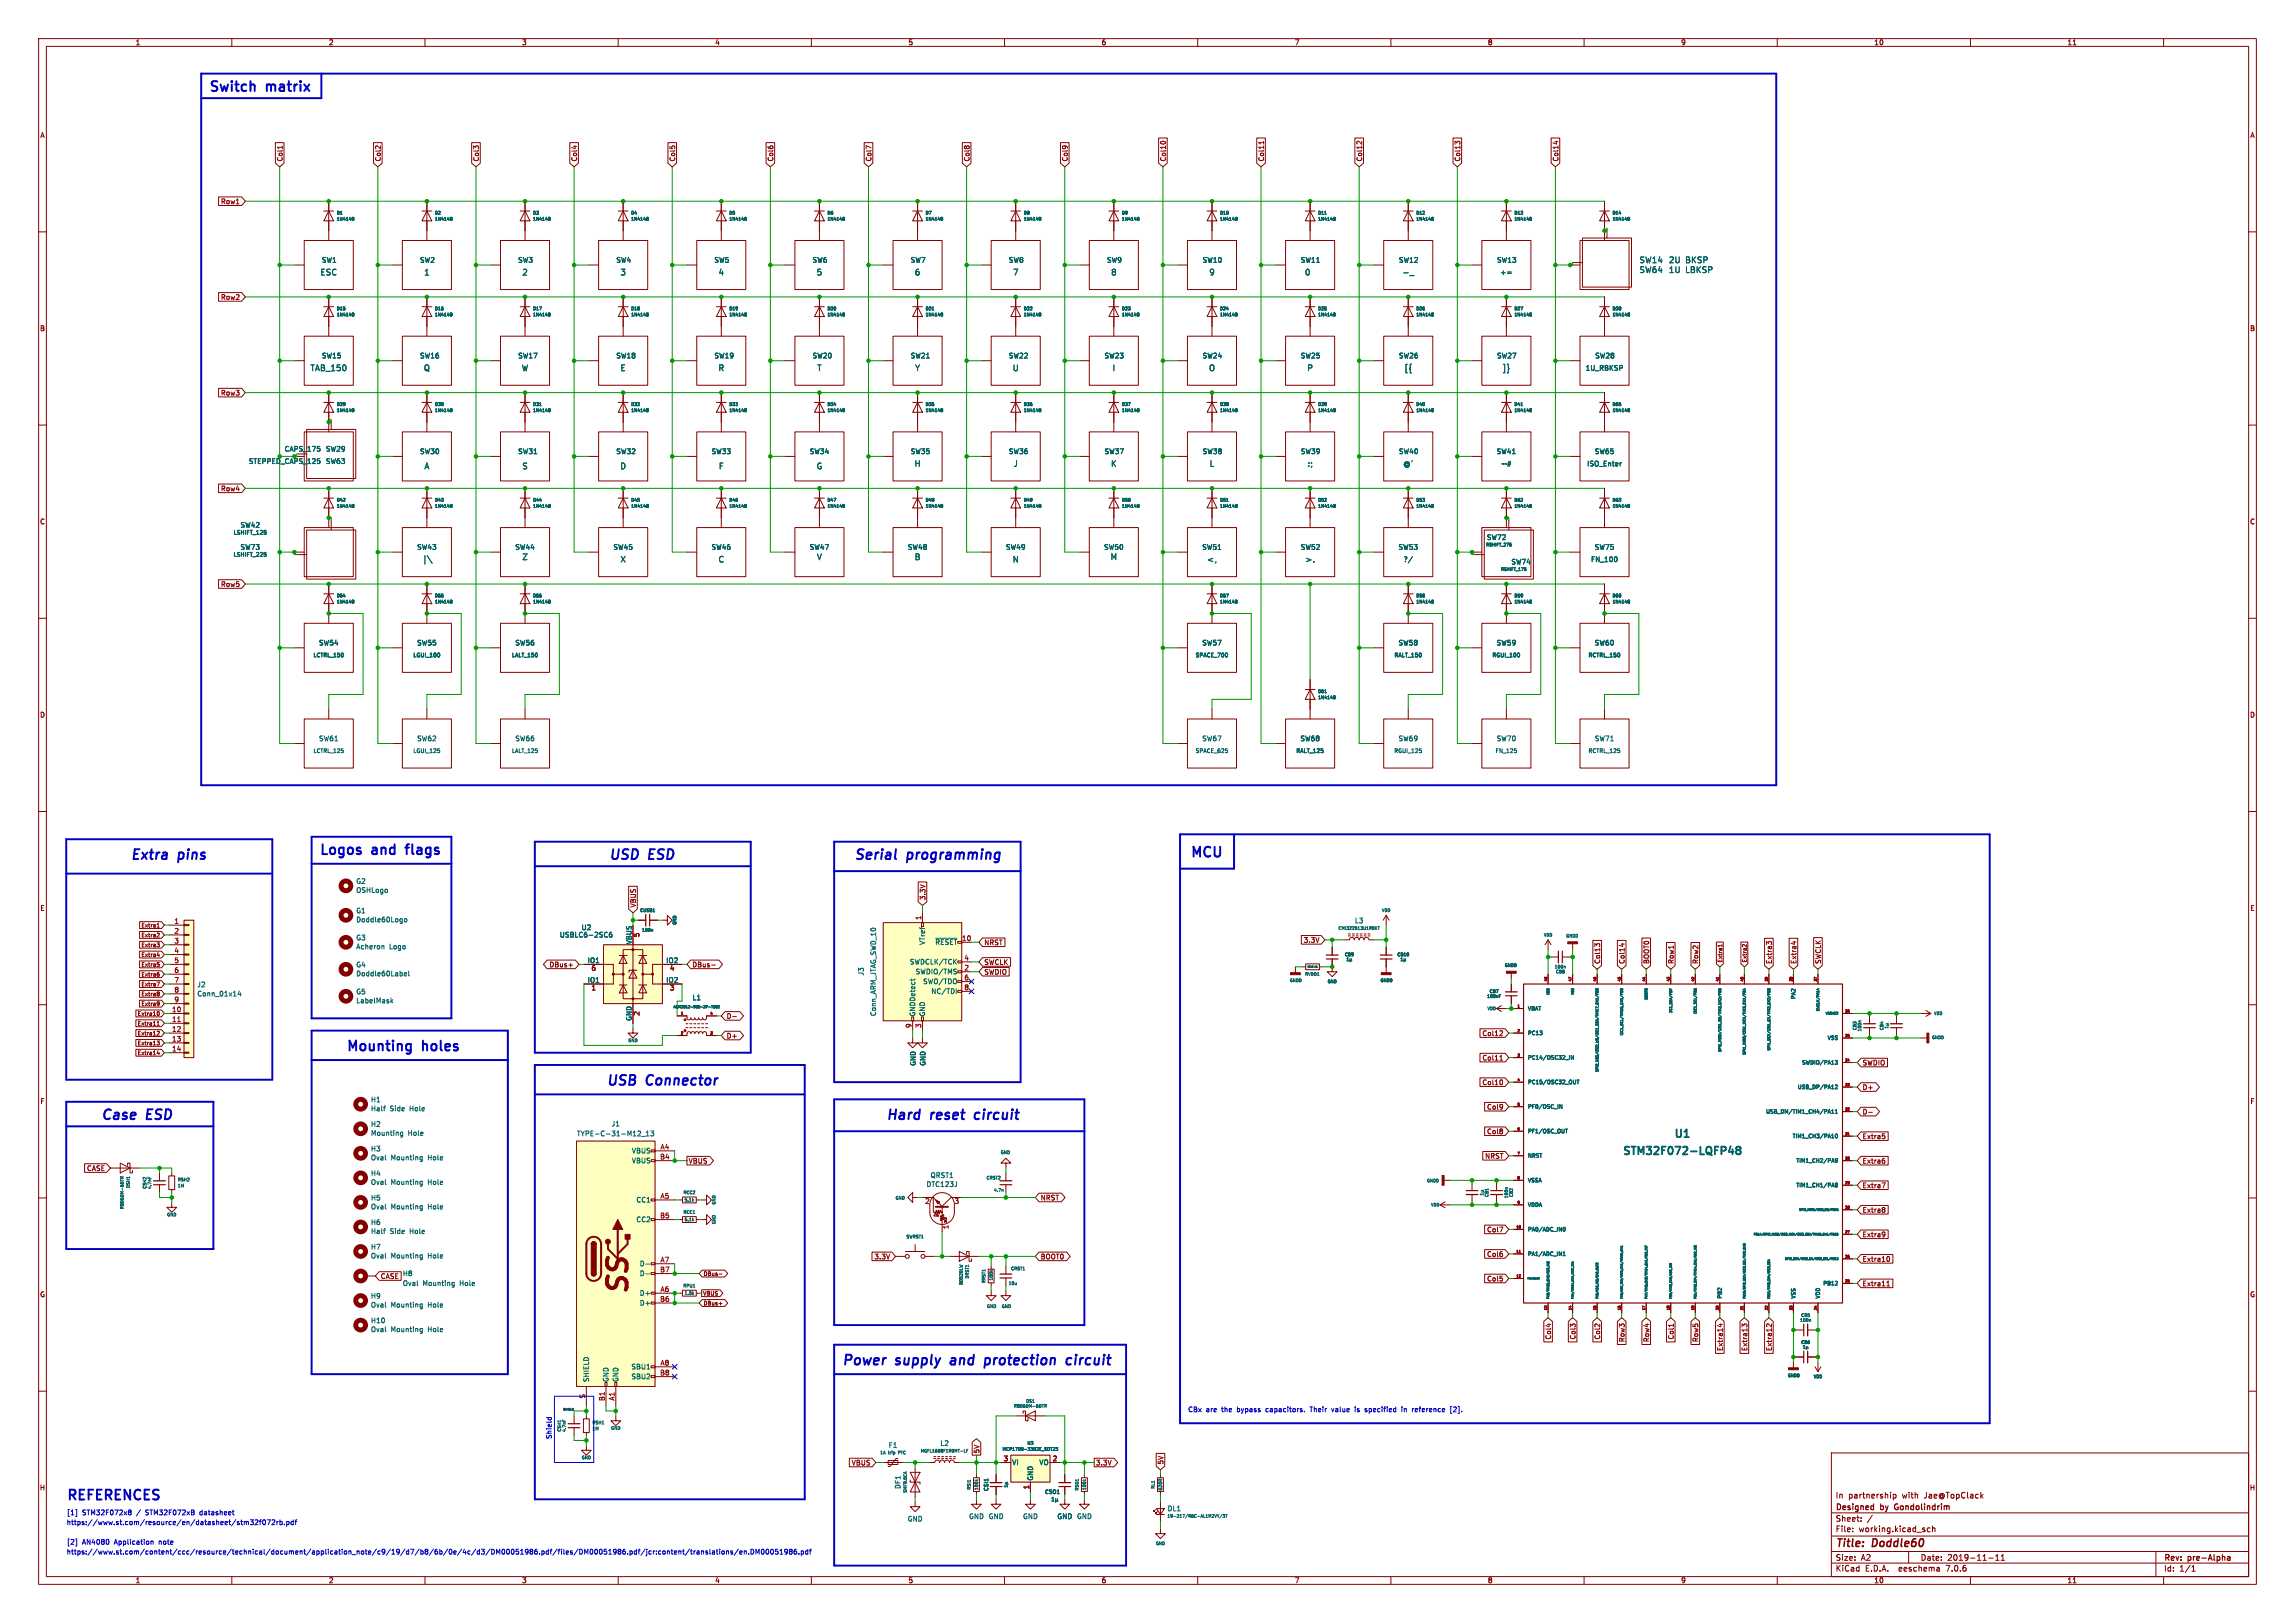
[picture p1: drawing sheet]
<svg xmlns="http://www.w3.org/2000/svg" width="594mm" height="420mm" viewBox="0 0 594 420" stroke-linecap="round" stroke-linejoin="round" font-family="sans-serif">
<defs><g id="words">
<text font-size="7.1" fill="#840000" x="164" y="335.7" transform="rotate(-90 164 335.7)">SS</text>
<g font-size="3.5" fill="#0000c2">
<text x="54" y="23.9">Switch</text>
<text x="69.1" y="23.9">matrix</text>
<text x="82.5" y="221.4">Logos</text>
<text x="96.5" y="221.4">and</text>
<text x="106.4" y="221.4">flags</text>
<text x="33.7" y="222.6">Extra</text>
<text x="46.3" y="222.6">pins</text>
<text x="157.5" y="222.6">USD</text>
<text x="168.1" y="222.6">ESD</text>
<text x="221" y="222.6">Serial</text>
<text x="234.9" y="222.6">programming</text>
<text x="308" y="222">MCU</text>
<text x="89.5" y="272.2">Mounting</text>
<text x="109.5" y="272.2">holes</text>
<text x="156.8" y="281.1">USB</text>
<text x="167.4" y="281.1">Connector</text>
<text x="26" y="289.9">Case</text>
<text x="38.1" y="289.9">ESD</text>
<text x="229.2" y="289.9">Hard</text>
<text x="241" y="289.9">reset</text>
<text x="253.4" y="289.9">circuit</text>
<text x="217.8" y="353.4">Power</text>
<text x="232" y="353.4">supply</text>
<text x="247.2" y="353.4">and</text>
<text x="257" y="353.4">protection</text>
<text x="279.2" y="353.4">circuit</text>
<text x="17.1" y="388.4">REFERENCES</text>
</g>
<g font-size="2.8" fill="#006464">
<text x="419.7" y="299.4">STM32F072-LQFP48</text>
<text x="433.1" y="295">U1</text>
</g>
<g font-size="2.8" fill="#840000">
<text x="475" y="400.9">Title:</text>
<text x="484.7" y="400.9">Doddle60</text>
</g>
<g font-size="2.1" fill="#006464">
<text x="82.8" y="71.5">ESC</text>
<text x="109.7" y="71.5">1</text>
<text x="135.1" y="71.5">2</text>
<text x="160.5" y="71.5">3</text>
<text x="185.9" y="71.5">4</text>
<text x="211.3" y="71.5">5</text>
<text x="236.7" y="71.5">6</text>
<text x="262.1" y="71.5">7</text>
<text x="287.5" y="71.5">8</text>
<text x="312.9" y="71.5">9</text>
<text x="337.7" y="71.5">0</text>
<text x="362.9" y="71.5">-_</text>
<text x="424.2" y="68.3">SW14</text>
<text x="424.2" y="70.8">SW64</text>
<text x="431.9" y="68.3">2U</text>
<text x="431.9" y="70.8">1U</text>
<text x="436.2" y="68.3">BKSP</text>
<text x="436.2" y="70.8">LBKSP</text>
<text x="80.3" y="96.2">TAB_150</text>
<text x="109.6" y="96.2">Q</text>
<text x="134.9" y="96.2">W</text>
<text x="160.5" y="96.2">E</text>
<text x="185.9" y="96.2">R</text>
<text x="211.4" y="96.2">T</text>
<text x="236.8" y="96.2">Y</text>
<text x="262" y="96.2">U</text>
<text x="287.9" y="96.2">I</text>
<text x="312.8" y="96.2">O</text>
<text x="338.3" y="96.2">P</text>
<text x="363.4" y="96.2">[{</text>
<text x="388.8" y="96.2">]}</text>
<text x="109.8" y="121.6">A</text>
<text x="135.1" y="121.6">S</text>
<text x="160.5" y="121.6">D</text>
<text x="186" y="121.6">F</text>
<text x="211.3" y="121.6">G</text>
<text x="236.6" y="121">H</text>
<text x="262.2" y="121">J</text>
<text x="287.5" y="121">K</text>
<text x="313" y="121">L</text>
<text x="338.3" y="121">:;</text>
<text x="363.1" y="121">@'</text>
<text x="109.2" y="145.8">|\</text>
<text x="135.1" y="145.1">Z</text>
<text x="160.5" y="145.8">X</text>
<text x="185.9" y="145.8">C</text>
<text x="211.4" y="145.1">V</text>
<text x="236.7" y="145.1">B</text>
<text x="262" y="145.8">N</text>
<text x="287.3" y="145.1">M</text>
<text x="312.3" y="145.8">&lt;,</text>
<text x="337.7" y="145.8">&gt;.</text>
</g>
<g font-size="2.1" fill="#840000">
<text x="475" y="388">In</text>
<text x="478.4" y="388">partnership</text>
<text x="492.4" y="388">with</text>
<text x="498.2" y="388">Jae@TopClack</text>
<text x="475" y="394">Sheet:</text>
<text x="475" y="391.2">Designed</text>
<text x="486.8" y="391.2">by</text>
<text x="491.1" y="391.2">Gondolindrim</text>
<text x="475" y="396.7">File:</text>
<text x="481.1" y="396.7">working.kicad_sch</text>
<text x="475" y="406.9">KiCad</text>
<text x="475" y="404.1">Size:</text>
<text x="481.7" y="404.1">A2</text>
<text x="482.7" y="406.9">E.D.A.</text>
<text x="491.6" y="406.9">eeschema</text>
<text x="497" y="404.1">Date:</text>
<text x="504" y="406.9">7.0.6</text>
<text x="504" y="404.1">2019-11-11</text>
<text x="560" y="404.3">Rev:</text>
<text x="560" y="406.9">Id:</text>
<text x="564.1" y="406.9">1/1</text>
<text x="566.4" y="404.3">pre-Alpha</text>
</g>
<g font-size="1.8" fill="#840000">
<text x="35" y="11.9">1</text>
<text x="85" y="11.9">2</text>
<text x="135" y="11.9">3</text>
<text x="185" y="11.9">4</text>
<text x="235" y="11.9">5</text>
<text x="285" y="11.9">6</text>
<text x="335" y="11.9">7</text>
<text x="385" y="11.9">8</text>
<text x="435" y="11.9">9</text>
<text x="485" y="11.9">10</text>
<text x="535" y="11.9">11</text>
<text x="10.3" y="35.9">A</text>
<text x="582.3" y="35.9">A</text>
<text x="73.3" y="41.9" transform="rotate(-90 73.3 41.9)">Col1</text>
<text x="98.7" y="41.9" transform="rotate(-90 98.7 41.9)">Col2</text>
<text x="124.1" y="41.9" transform="rotate(-90 124.1 41.9)">Col3</text>
<text x="149.5" y="41.9" transform="rotate(-90 149.5 41.9)">Col4</text>
<text x="174.9" y="41.9" transform="rotate(-90 174.9 41.9)">Col5</text>
<text x="200.3" y="41.9" transform="rotate(-90 200.3 41.9)">Col6</text>
<text x="225.7" y="41.9" transform="rotate(-90 225.7 41.9)">Col7</text>
<text x="251.1" y="41.9" transform="rotate(-90 251.1 41.9)">Col8</text>
<text x="276.5" y="41.9" transform="rotate(-90 276.5 41.9)">Col9</text>
<text x="301.9" y="41.9" transform="rotate(-90 301.9 41.9)">Col10</text>
<text x="327.3" y="41.9" transform="rotate(-90 327.3 41.9)">Col11</text>
<text x="352.7" y="41.9" transform="rotate(-90 352.7 41.9)">Col12</text>
<text x="378.1" y="41.9" transform="rotate(-90 378.1 41.9)">Col13</text>
<text x="403.5" y="41.9" transform="rotate(-90 403.5 41.9)">Col14</text>
<text x="57.1" y="53">Row1</text>
<text x="57.1" y="77.8">Row2</text>
<text x="10.3" y="85.9">B</text>
<text x="582.3" y="85.9">B</text>
<text x="57.1" y="102.6">Row3</text>
<text x="57.1" y="127.3">Row4</text>
<text x="10.3" y="135.9">C</text>
<text x="582.3" y="135.9">C</text>
<text x="57.1" y="152.1">Row5</text>
<text x="10.3" y="185.9">D</text>
<text x="582.3" y="185.9">D</text>
<text x="239.7" y="233" transform="rotate(-90 239.7 233)">3.3V</text>
<text x="10.3" y="235.9">E</text>
<text x="164.8" y="234.9" transform="rotate(-90 164.8 234.9)">VBUS</text>
<text x="582.3" y="235.9">E</text>
<text x="254.6" y="244.8">NRST</text>
<text x="337.3" y="244.2">3.3V</text>
<text x="142.1" y="250.5">DBus+</text>
<text x="179.1" y="250.5">DBus-</text>
<text x="254.6" y="249.9">SWCLK</text>
<text x="414.3" y="249.6" transform="rotate(-90 414.3 249.6)">Col13</text>
<text x="420.7" y="249.6" transform="rotate(-90 420.7 249.6)">Col14</text>
<text x="427" y="249.6" transform="rotate(-90 427 249.6)">BOOT0</text>
<text x="433.4" y="249.6" transform="rotate(-90 433.4 249.6)">Row1</text>
<text x="439.7" y="249.6" transform="rotate(-90 439.7 249.6)">Row2</text>
<text x="458.8" y="249.6" transform="rotate(-90 458.8 249.6)">Extra3</text>
<text x="465.1" y="249.6" transform="rotate(-90 465.1 249.6)">Extra4</text>
<text x="471.5" y="249.6" transform="rotate(-90 471.5 249.6)">SWCLK</text>
<text x="254.6" y="252.4">SWDIO</text>
<text x="188" y="263.8">D-</text>
<text x="188" y="268.9">D+</text>
<text x="383.5" y="268.3">Col12</text>
<text x="383.5" y="274.6">Col11</text>
<text x="482" y="275.9">SWDIO</text>
<text x="383.5" y="281">Col10</text>
<text x="10.3" y="285.9">F</text>
<text x="384.8" y="287.3">Col9</text>
<text x="482" y="282.3">D+</text>
<text x="582.3" y="285.9">F</text>
<text x="384.8" y="293.7">Col8</text>
<text x="482" y="288.6">D-</text>
<text x="482" y="295">Extra5</text>
<text x="22.4" y="303.2">CASE</text>
<text x="178.1" y="301.3">VBUS</text>
<text x="384.3" y="300">NRST</text>
<text x="482" y="301.3">Extra6</text>
<text x="269.2" y="310.8">NRST</text>
<text x="482" y="307.7">Extra7</text>
<text x="482" y="314">Extra8</text>
<text x="384.8" y="319.1">Col7</text>
<text x="482" y="320.4">Extra9</text>
<text x="226.2" y="326.1">3.3V</text>
<text x="269.2" y="326.1">BOOT0</text>
<text x="384.8" y="325.4">Col6</text>
<text x="482" y="326.7">Extra10</text>
<text x="10.3" y="335.9">G</text>
<text x="98.4" y="331.2">CASE</text>
<text x="384.8" y="331.8">Col5</text>
<text x="482" y="333.1">Extra11</text>
<text x="582.3" y="335.9">G</text>
<text x="401.6" y="346.8" transform="rotate(-90 401.6 346.8)">Col4</text>
<text x="408" y="346.8" transform="rotate(-90 408 346.8)">Col3</text>
<text x="414.3" y="346.8" transform="rotate(-90 414.3 346.8)">Col2</text>
<text x="420.7" y="347.4" transform="rotate(-90 420.7 347.4)">Row3</text>
<text x="427" y="347.4" transform="rotate(-90 427 347.4)">Row4</text>
<text x="433.4" y="346.8" transform="rotate(-90 433.4 346.8)">Col1</text>
<text x="439.7" y="347.4" transform="rotate(-90 439.7 347.4)">Row5</text>
<text x="446.1" y="349.7" transform="rotate(-90 446.1 349.7)">Extra14</text>
<text x="452.4" y="349.7" transform="rotate(-90 452.4 349.7)">Extra13</text>
<text x="458.8" y="349.7" transform="rotate(-90 458.8 349.7)">Extra12</text>
<text x="253.7" y="376.2" transform="rotate(-90 253.7 376.2)">5V</text>
<text x="220.3" y="379.4">VBUS</text>
<text x="283.5" y="379.4">3.3V</text>
<text x="301.3" y="379.1" transform="rotate(-90 301.3 379.1)">5V</text>
<text x="10.2" y="385.9">H</text>
<text x="582.2" y="385.9">H</text>
<text x="35" y="409.9">1</text>
<text x="85" y="409.9">2</text>
<text x="135" y="409.9">3</text>
<text x="185" y="409.9">4</text>
<text x="235" y="409.9">5</text>
<text x="285" y="409.9">6</text>
<text x="335" y="409.9">7</text>
<text x="385" y="409.9">8</text>
<text x="435" y="409.9">9</text>
<text x="485" y="409.9">10</text>
<text x="535" y="409.9">11</text>
</g>
<g font-size="1.8" fill="#006464">
<text x="83.2" y="68.2">SW1</text>
<text x="108.6" y="68.2">SW2</text>
<text x="134" y="68.2">SW3</text>
<text x="159.4" y="68.2">SW4</text>
<text x="184.8" y="68.2">SW5</text>
<text x="210.2" y="68.2">SW6</text>
<text x="235.6" y="68.2">SW7</text>
<text x="261" y="68.2">SW8</text>
<text x="286.4" y="68.2">SW9</text>
<text x="311.2" y="68.2">SW10</text>
<text x="336.6" y="68.2">SW11</text>
<text x="362" y="68.2">SW12</text>
<text x="387.4" y="68.2">SW13</text>
<text x="388.2" y="71.3">+=</text>
<text x="83.2" y="92.9">SW15</text>
<text x="108.6" y="92.9">SW16</text>
<text x="134" y="92.9">SW17</text>
<text x="159.4" y="92.9">SW18</text>
<text x="184.8" y="92.9">SW19</text>
<text x="210.2" y="92.9">SW20</text>
<text x="235.6" y="92.9">SW21</text>
<text x="261" y="92.9">SW22</text>
<text x="285.8" y="92.9">SW23</text>
<text x="311.2" y="92.9">SW24</text>
<text x="336.6" y="92.9">SW25</text>
<text x="362" y="92.9">SW26</text>
<text x="387.4" y="92.9">SW27</text>
<text x="412.8" y="92.9">SW28</text>
<text x="410.3" y="96.1">1U_RBKSP</text>
<text x="73.5" y="117.1">CAPS_175</text>
<text x="84.2" y="117.1">SW29</text>
<text x="108.6" y="117.7">SW30</text>
<text x="134" y="117.7">SW31</text>
<text x="159.4" y="117.7">SW32</text>
<text x="184" y="117.7">SW33</text>
<text x="209.4" y="117.7">SW34</text>
<text x="235.6" y="117.7">SW35</text>
<text x="261" y="117.7">SW36</text>
<text x="285.8" y="117.7">SW37</text>
<text x="311.2" y="117.7">SW38</text>
<text x="336.6" y="117.7">SW39</text>
<text x="362" y="117.7">SW40</text>
<text x="387.2" y="117.7">SW41</text>
<text x="412.6" y="117.7">SW65</text>
<text x="64.3" y="120.2">STEPPED_CAPS_125</text>
<text x="84.2" y="120.2">SW63</text>
<text x="410.7" y="120.9">ISO_Enter</text>
<text x="62.1" y="136.8">SW42</text>
<text x="62.1" y="142.5">SW73</text>
<text x="107.8" y="142.5">SW43</text>
<text x="133.2" y="142.5">SW44</text>
<text x="158.6" y="142.5">SW45</text>
<text x="184" y="142.5">SW46</text>
<text x="209.4" y="142.5">SW47</text>
<text x="234.8" y="142.5">SW48</text>
<text x="260.2" y="142.5">SW49</text>
<text x="285.6" y="142.5">SW50</text>
<text x="311" y="142.5">SW51</text>
<text x="336.6" y="142.5">SW52</text>
<text x="361.8" y="142.5">SW53</text>
<text x="384.7" y="139.9">SW72</text>
<text x="412.6" y="142.5">SW75</text>
<text x="363.2" y="145.6">?/</text>
<text x="391.1" y="146.3">SW74</text>
<text x="411.7" y="145.6">FN_100</text>
<text x="82.4" y="167.2">SW54</text>
<text x="107.8" y="167.2">SW55</text>
<text x="133.2" y="167.2">SW56</text>
<text x="311" y="167.2">SW57</text>
<text x="361.8" y="167.2">SW58</text>
<text x="387.2" y="167.2">SW59</text>
<text x="412.6" y="167.2">SW60</text>
<text x="82.4" y="192">SW61</text>
<text x="107.8" y="192">SW62</text>
<text x="133.2" y="192">SW66</text>
<text x="311" y="192">SW67</text>
<text x="336.4" y="192">SW68</text>
<text x="361.8" y="192">SW69</text>
<text x="387.2" y="192">SW70</text>
<text x="412.6" y="192">SW71</text>
<text x="92.1" y="228.9">G2</text>
<text x="92.1" y="231.2">OSHLogo</text>
<text x="92.1" y="236.6">G1</text>
<text x="92.1" y="238.9">Doddle60Logo</text>
<text x="350.6" y="239.1">L3</text>
<text x="92.1" y="243.5">G3</text>
<text x="92.1" y="245.8">Acheron</text>
<text x="100.8" y="245.8">Logo</text>
<text x="144.8" y="242.8">USBLC6-2SC6</text>
<text x="150.4" y="240.9">U2</text>
<text x="163.6" y="244.5" transform="rotate(-90 163.6 244.5)">VBUS</text>
<text x="239.6" y="244.6" transform="rotate(-90 239.6 244.6)">VTref</text>
<text x="242" y="244.7">~{RESET}</text>
<text x="92.1" y="250.5">G4</text>
<text x="152" y="249.3">IO1</text>
<text x="172.3" y="249.3">IO2</text>
<text x="235.4" y="249.8">SWDCLK/TCK</text>
<text x="50.9" y="255.7">J2</text>
<text x="92.1" y="252.8">Doddle60Label</text>
<text x="92.1" y="257.5">G5</text>
<text x="152" y="254.4">IO1</text>
<text x="172.3" y="254.4">IO2</text>
<text x="223.7" y="252.6" transform="rotate(-90 223.7 252.6)">J3</text>
<text x="236.9" y="252.3">SWDIO/TMS</text>
<text x="238.8" y="254.9">SWO/TDO</text>
<text x="240.9" y="257.4">NC/TDI</text>
<text x="50.9" y="258">Conn_01x14</text>
<text x="92.1" y="259.8">LabelMask</text>
<text x="179.1" y="259.1">L1</text>
<text x="226.9" y="263.1" transform="rotate(-90 226.9 263.1)">Conn_ARM_JTAG_SWD_10</text>
<text x="237.1" y="263.1" transform="rotate(-90 237.1 263.1)">GNDDetect</text>
<text x="239.6" y="263.1" transform="rotate(-90 239.6 263.1)">GND</text>
<text x="163.6" y="264.3" transform="rotate(-90 163.6 264.3)">GND</text>
<text x="237.2" y="275.9" transform="rotate(-90 237.2 275.9)">GND</text>
<text x="239.8" y="275.9" transform="rotate(-90 239.8 275.9)">GND</text>
<text x="95.9" y="285.4">H1</text>
<text x="95.9" y="287.8">Half</text>
<text x="100.9" y="287.8">Side</text>
<text x="106.2" y="287.8">Hole</text>
<text x="95.9" y="291.8">H2</text>
<text x="158.2" y="291.7">J1</text>
<text x="95.9" y="294.1">Mounting</text>
<text x="95.9" y="298.1">H3</text>
<text x="105.6" y="294.1">Hole</text>
<text x="149.2" y="294.2">TYPE-C-31-M12_13</text>
<text x="163.4" y="298.7">VBUS</text>
<text x="95.9" y="300.5">Oval</text>
<text x="95.9" y="304.5">H4</text>
<text x="101.2" y="300.5">Mounting</text>
<text x="110.9" y="300.5">Hole</text>
<text x="163.4" y="301.2">VBUS</text>
<text x="240.7" y="305">QRST1</text>
<text x="95.9" y="306.8">Oval</text>
<text x="95.9" y="310.8">H5</text>
<text x="101.2" y="306.8">Mounting</text>
<text x="110.9" y="306.8">Hole</text>
<text x="164.6" y="311.4">CC1</text>
<text x="239.7" y="307.3">DTC123J</text>
<text x="95.9" y="313.2">Oval</text>
<text x="95.9" y="317.2">H6</text>
<text x="101.2" y="313.2">Mounting</text>
<text x="110.9" y="313.2">Hole</text>
<text x="164.6" y="316.5">CC2</text>
<text x="95.9" y="323.5">H7</text>
<text x="95.9" y="319.5">Half</text>
<text x="100.9" y="319.5">Side</text>
<text x="106.2" y="319.5">Hole</text>
<text x="95.9" y="325.9">Oval</text>
<text x="101.2" y="325.9">Mounting</text>
<text x="110.9" y="325.9">Hole</text>
<text x="165.5" y="327.9">D-</text>
<text x="104.1" y="333">Oval</text>
<text x="104.1" y="330.4">H8</text>
<text x="109.4" y="333">Mounting</text>
<text x="119.1" y="333">Hole</text>
<text x="165.5" y="335.5">D+</text>
<text x="165.5" y="330.4">D-</text>
<text x="95.9" y="338.6">Oval</text>
<text x="95.9" y="336.2">H9</text>
<text x="101.2" y="338.6">Mounting</text>
<text x="110.9" y="338.6">Hole</text>
<text x="165.5" y="338">D+</text>
<text x="95.9" y="342.6">H10</text>
<text x="95.9" y="344.9">Oval</text>
<text x="101.2" y="344.9">Mounting</text>
<text x="110.9" y="344.9">Hole</text>
<text x="152.6" y="357.8" transform="rotate(-90 152.6 357.8)">SHIELD</text>
<text x="157.7" y="357.8" transform="rotate(-90 157.7 357.8)">GND</text>
<text x="160.2" y="357.8" transform="rotate(-90 160.2 357.8)">GND</text>
<text x="163.3" y="354.6">SBU1</text>
<text x="163.3" y="357.1">SBU2</text>
<text x="229.9" y="374.9">F1</text>
<text x="243.3" y="374.4">L2</text>
<text x="261.9" y="379.3">VI</text>
<text x="267.6" y="383.3" transform="rotate(-90 267.6 383.3)">GND</text>
<text x="268.9" y="379.3">VO</text>
<text x="233.3" y="385.4" transform="rotate(-90 233.3 385.4)">DF1</text>
<text x="234.8" y="393.9">GND</text>
<text x="250.7" y="393.3">GND GND</text>
<text x="264.7" y="393.3">GND</text>
<text x="273.6" y="393.3">GND GND</text>
<text x="273.6" y="393.3">GND</text>
<text x="302.1" y="391.3">DL1</text>
</g>
<g font-size="1.8" fill="#a90000">
<text x="45" y="239.1">1</text>
<text x="238.5" y="238.2" transform="rotate(-90 238.5 238.2)">1</text>
<text x="45" y="241.7">2</text>
<text x="45" y="244.2">3</text>
<text x="165.8" y="242.6" transform="rotate(-90 165.8 242.6)">5</text>
<text x="248.9" y="243.6">10</text>
<text x="45" y="246.8">4</text>
<text x="45" y="249.3">5</text>
<text x="45" y="251.8">6</text>
<text x="153" y="251.5">6</text>
<text x="173.3" y="251.5">4</text>
<text x="249.5" y="251.2">2</text>
<text x="249.5" y="248.7">4</text>
<text x="45" y="254.4">7</text>
<text x="45" y="256.9">8</text>
<text x="153" y="256.6">1</text>
<text x="173.3" y="256.6">3</text>
<text x="249.5" y="253.7">6</text>
<text x="249.5" y="256.3">8</text>
<text x="44.4" y="262">10</text>
<text x="45" y="259.5">9</text>
<text x="165.8" y="263" transform="rotate(-90 165.8 263)">2</text>
<text x="44.4" y="264.5">11</text>
<text x="44.4" y="267.1">12</text>
<text x="44.4" y="269.6">13</text>
<text x="236" y="266.1" transform="rotate(-90 236 266.1)">9</text>
<text x="238.5" y="266.1" transform="rotate(-90 238.5 266.1)">3</text>
<text x="44.4" y="272.2">14</text>
<text x="170.8" y="297.6">A4</text>
<text x="170.7" y="300.1">B4</text>
<text x="170.8" y="310.3">A5</text>
<text x="239.3" y="311.9">2</text>
<text x="246.9" y="311.9">3</text>
<text x="170.7" y="315.3">B5</text>
<text x="245.8" y="318.2" transform="rotate(-90 245.8 318.2)">1</text>
<text x="170.7" y="329.3">B7</text>
<text x="170.8" y="326.8">A7</text>
<text x="170.8" y="334.4">A6</text>
<text x="170.7" y="336.9">B6</text>
<text x="170.8" y="353.4">A8</text>
<text x="170.7" y="356">B8</text>
<text x="151.5" y="362" transform="rotate(-90 151.5 362)">S</text>
<text x="156.6" y="362.7" transform="rotate(-90 156.6 362.7)">B1</text>
<text x="159.1" y="362.6" transform="rotate(-90 159.1 362.6)">A1</text>
<text x="259.6" y="378.2">3</text>
<text x="272.3" y="378.2">2</text>
<text x="266.4" y="385.5" transform="rotate(-90 266.4 385.5)">1</text>
</g>
<g font-size="1.8" fill="#0000c2">
<text x="307.3" y="365.5">CBx</text>
<text x="312.4" y="365.5">are</text>
<text x="316.9" y="365.5">the</text>
<text x="321.3" y="365.5">bypass</text>
<text x="329.3" y="365.5">capacitors.</text>
<text x="341.3" y="365.5">Their</text>
<text x="347.3" y="365.5">value</text>
<text x="353.8" y="365.5">is</text>
<text x="356.9" y="365.5">specified</text>
<text x="366.9" y="365.5">in</text>
<text x="370.2" y="365.5">reference</text>
<text x="142.9" y="372.5" transform="rotate(-90 142.9 372.5)">Shield</text>
<text x="17.1" y="392.2">[1]</text>
<text x="17.1" y="394.7">https://www.st.com/resource/en/datasheet/stm32f072rb.pdf</text>
<text x="21.5" y="392.2">STM32F072x8</text>
<text x="38.8" y="392.2">STM32F072xB</text>
<text x="53.3" y="392.2">datasheet</text>
<text x="17.1" y="399.8">[2]</text>
<text x="21.5" y="399.8">AN4080</text>
<text x="30.3" y="399.8">Application</text>
<text x="42.3" y="399.8">note</text>
<text x="17.1" y="402.3">https://www.st.com/content/ccc/resource/technical/document/application_note/c9/19/d7/b8/6b/0e/4c/d3/DM00051986.pdf/files/DM00051986.pdf/jcr:content/translations/en.DM00051986.pdf</text>
</g>
<g font-size="1.4" fill="#006464">
<text x="388.5" y="120.8">~~#</text>
<text x="60.3" y="138.5">LSHIFT_125</text>
<text x="60.3" y="144.2">LSHIFT_225</text>
<text x="81" y="170.3">LCTRL_150</text>
<text x="106.8" y="170.3">LGUI_100</text>
<text x="132.4" y="170.3">LALT_150</text>
<text x="309.3" y="170.3">SPACE_700</text>
<text x="360.8" y="170.3">RALT_150</text>
<text x="386.1" y="170.3">RGUI_100</text>
<text x="411" y="170.3">RCTRL_150</text>
<text x="81" y="195">LCTRL_125</text>
<text x="106.8" y="195">LGUI_125</text>
<text x="132.4" y="195">LALT_125</text>
<text x="309.3" y="195">SPACE_625</text>
<text x="335.4" y="195">RALT_125</text>
<text x="360.7" y="195">RGUI_125</text>
<text x="387" y="195">FN_125</text>
<text x="411" y="195">RCTRL_125</text>
<text x="395.4" y="261.7">VBAT</text>
<text x="464.9" y="258.7" transform="rotate(-90 464.9 258.7)">PA2</text>
<text x="395.4" y="268.1">PC13</text>
<text x="472.9" y="269.3">VSS</text>
<text x="395.4" y="274.4">PC14/OSC32_IN</text>
<text x="466.3" y="275.7">SWDIO/PA13</text>
<text x="395.4" y="280.8">PC15/OSC32_OUT</text>
<text x="395.4" y="287.1">PF0/OSC_IN</text>
<text x="465.1" y="282">USB_DP/PA12</text>
<text x="395.4" y="293.5">PF1/OSC_OUT</text>
<text x="456.9" y="288.4">USB_DM/TIM1_CH4/PA11</text>
<text x="395.4" y="299.8">NRST</text>
<text x="463.8" y="294.7">TIM1_CH3/PA10</text>
<text x="464.8" y="301.1">TIM1_CH2/PA9</text>
<text x="395.4" y="306.2">VSSA</text>
<text x="464.8" y="307.4">TIM1_CH1/PA8</text>
<text x="395.4" y="312.5">VDDA</text>
<text x="395.4" y="318.9">PA0/ADC_IN0</text>
<text x="395.4" y="325.2">PA1/ADC_IN1</text>
<text x="471.7" y="332.8">PB12</text>
<text x="445.9" y="336.2" transform="rotate(-90 445.9 336.2)">PB2</text>
<text x="464.9" y="336.2" transform="rotate(-90 464.9 336.2)">VSS</text>
<text x="471.3" y="336.2" transform="rotate(-90 471.3 336.2)">VDD</text>
<text x="256" y="386" transform="rotate(-90 256 386)">CSI1</text>
<text x="270.3" y="386.8">CSO1</text>
</g>
<g font-size="1.4" fill="#840000">
<text x="36.4" y="242.7">Extra2</text>
<text x="36.4" y="245.3">Extra3</text>
<text x="36.4" y="240.2">Extra1</text>
<text x="36.4" y="250.4">Extra5</text>
<text x="36.4" y="247.8">Extra4</text>
<text x="445.9" y="249.2" transform="rotate(-90 445.9 249.2)">Extra1</text>
<text x="452.3" y="249.2" transform="rotate(-90 452.3 249.2)">Extra2</text>
<text x="36.4" y="255.4">Extra7</text>
<text x="36.4" y="258">Extra8</text>
<text x="36.4" y="252.9">Extra6</text>
<text x="35.5" y="263.1">Extra10</text>
<text x="36.4" y="260.5">Extra9</text>
<text x="35.5" y="265.6">Extra11</text>
<text x="35.5" y="268.1">Extra12</text>
<text x="35.5" y="273.2">Extra14</text>
<text x="35.5" y="270.7">Extra13</text>
<text x="181.9" y="335.5">VBUS</text>
<text x="182" y="330.4">DBus-</text>
<text x="182" y="338">DBus+</text>
</g>
<g font-size="1.1" fill="#006464">
<text x="87" y="55.7">D1</text>
<text x="87" y="57.3">1N4148</text>
<text x="112.4" y="55.7">D2</text>
<text x="112.4" y="57.3">1N4148</text>
<text x="137.8" y="55.7">D3</text>
<text x="137.8" y="57.3">1N4148</text>
<text x="163.2" y="55.7">D4</text>
<text x="163.2" y="57.3">1N4148</text>
<text x="188.6" y="55.7">D5</text>
<text x="188.6" y="57.3">1N4148</text>
<text x="214" y="55.7">D6</text>
<text x="214" y="57.3">1N4148</text>
<text x="239.4" y="55.7">D7</text>
<text x="239.4" y="57.3">1N4148</text>
<text x="264.8" y="55.7">D8</text>
<text x="264.8" y="57.3">1N4148</text>
<text x="290.2" y="55.7">D9</text>
<text x="290.2" y="57.3">1N4148</text>
<text x="315.6" y="55.7">D10</text>
<text x="315.6" y="57.3">1N4148</text>
<text x="341" y="55.7">D11</text>
<text x="341" y="57.3">1N4148</text>
<text x="366.4" y="55.7">D12</text>
<text x="366.4" y="57.3">1N4148</text>
<text x="391.8" y="55.7">D13</text>
<text x="391.8" y="57.3">1N4148</text>
<text x="417.2" y="55.7">D14</text>
<text x="417.2" y="57.3">1N4148</text>
<text x="87" y="80.5">D15</text>
<text x="87" y="82.1">1N4148</text>
<text x="112.4" y="80.5">D16</text>
<text x="112.4" y="82.1">1N4148</text>
<text x="137.8" y="80.5">D17</text>
<text x="137.8" y="82.1">1N4148</text>
<text x="163.2" y="80.5">D18</text>
<text x="163.2" y="82.1">1N4148</text>
<text x="188.6" y="80.5">D19</text>
<text x="188.6" y="82.1">1N4148</text>
<text x="214" y="80.5">D20</text>
<text x="214" y="82.1">1N4148</text>
<text x="239.4" y="80.5">D21</text>
<text x="239.4" y="82.1">1N4148</text>
<text x="264.8" y="80.5">D22</text>
<text x="264.8" y="82.1">1N4148</text>
<text x="290.2" y="80.5">D23</text>
<text x="290.2" y="82.1">1N4148</text>
<text x="315.6" y="80.5">D24</text>
<text x="315.6" y="82.1">1N4148</text>
<text x="341" y="80.5">D25</text>
<text x="341" y="82.1">1N4148</text>
<text x="366.4" y="80.5">D26</text>
<text x="366.4" y="82.1">1N4148</text>
<text x="391.8" y="80.5">D27</text>
<text x="391.8" y="82.1">1N4148</text>
<text x="417.2" y="80.5">D28</text>
<text x="417.2" y="82.1">1N4148</text>
<text x="87" y="105.2">D29</text>
<text x="87" y="106.8">1N4148</text>
<text x="112.4" y="105.2">D30</text>
<text x="112.4" y="106.8">1N4148</text>
<text x="137.8" y="105.2">D31</text>
<text x="137.8" y="106.8">1N4148</text>
<text x="163.2" y="105.2">D32</text>
<text x="163.2" y="106.8">1N4148</text>
<text x="188.6" y="105.2">D33</text>
<text x="188.6" y="106.8">1N4148</text>
<text x="214" y="105.2">D34</text>
<text x="214" y="106.8">1N4148</text>
<text x="239.4" y="105.2">D35</text>
<text x="239.4" y="106.8">1N4148</text>
<text x="264.8" y="105.2">D36</text>
<text x="264.8" y="106.8">1N4148</text>
<text x="290.2" y="105.2">D37</text>
<text x="290.2" y="106.8">1N4148</text>
<text x="315.6" y="105.2">D38</text>
<text x="315.6" y="106.8">1N4148</text>
<text x="341" y="105.2">D39</text>
<text x="341" y="106.8">1N4148</text>
<text x="366.4" y="105.2">D40</text>
<text x="366.4" y="106.8">1N4148</text>
<text x="391.8" y="105.2">D41</text>
<text x="391.8" y="106.8">1N4148</text>
<text x="417.2" y="105.2">D65</text>
<text x="417.2" y="106.8">1N4148</text>
<text x="87" y="130">D42</text>
<text x="87" y="131.6">1N4148</text>
<text x="112.4" y="130">D43</text>
<text x="112.4" y="131.6">1N4148</text>
<text x="137.8" y="130">D44</text>
<text x="137.8" y="131.6">1N4148</text>
<text x="163.2" y="130">D45</text>
<text x="163.2" y="131.6">1N4148</text>
<text x="188.6" y="130">D46</text>
<text x="188.6" y="131.6">1N4148</text>
<text x="214" y="130">D47</text>
<text x="214" y="131.6">1N4148</text>
<text x="239.4" y="130">D48</text>
<text x="239.4" y="131.6">1N4148</text>
<text x="264.8" y="130">D49</text>
<text x="264.8" y="131.6">1N4148</text>
<text x="290.2" y="130">D50</text>
<text x="290.2" y="131.6">1N4148</text>
<text x="315.6" y="130">D51</text>
<text x="315.6" y="131.6">1N4148</text>
<text x="341" y="130">D52</text>
<text x="341" y="131.6">1N4148</text>
<text x="366.4" y="130">D53</text>
<text x="366.4" y="131.6">1N4148</text>
<text x="391.8" y="130">D62</text>
<text x="391.8" y="131.6">1N4148</text>
<text x="417.2" y="130">D63</text>
<text x="417.2" y="131.6">1N4148</text>
<text x="384.5" y="141.6">RSHIFT_275</text>
<text x="388.3" y="147.9">RSHIFT_175</text>
<text x="87" y="154.8">D54</text>
<text x="112.4" y="154.8">D55</text>
<text x="137.8" y="154.8">D56</text>
<text x="315.6" y="154.8">D57</text>
<text x="366.4" y="154.8">D58</text>
<text x="391.8" y="154.8">D59</text>
<text x="417.2" y="154.8">D60</text>
<text x="87" y="156.3">1N4148</text>
<text x="112.4" y="156.3">1N4148</text>
<text x="137.8" y="156.3">1N4148</text>
<text x="315.6" y="156.3">1N4148</text>
<text x="366.4" y="156.3">1N4148</text>
<text x="391.8" y="156.3">1N4148</text>
<text x="417.2" y="156.3">1N4148</text>
<text x="341" y="179.5">D61</text>
<text x="341" y="181.1">1N4148</text>
<text x="165.5" y="236.2">CUSB1</text>
<text x="175.2" y="239.5" transform="rotate(-90 175.2 239.5)">GND</text>
<text x="357.5" y="236.2">VDD</text>
<text x="166" y="241.3">100n</text>
<text x="346.3" y="240.8">CMI322513U1R0KT</text>
<text x="399.4" y="242.5">VDD</text>
<text x="405.2" y="242.8">GNDD</text>
<text x="347.9" y="247.6">CB9</text>
<text x="361.5" y="247.6">CB10</text>
<text x="389.3" y="250.4">GNDD</text>
<text x="402.2" y="250.8">100n</text>
<text x="333.7" y="254.3">GNDD</text>
<text x="337.6" y="252.7">RVDD1</text>
<text x="343.5" y="254.6">GND</text>
<text x="357.2" y="254.3">GNDD</text>
<text x="385.4" y="257.2">CB7</text>
<text x="402.5" y="252.1">CB8</text>
<text x="384.7" y="258.4">100nF</text>
<text x="384.8" y="261.6">VDD</text>
<text x="500.4" y="262.9">VDD</text>
<text x="162.5" y="269.9">GND</text>
<text x="480.7" y="266.7" transform="rotate(-90 480.7 266.7)">CB3</text>
<text x="482" y="267.1" transform="rotate(-90 482 267.1)">100n</text>
<text x="487.7" y="266.7" transform="rotate(-90 487.7 266.7)">CB4</text>
<text x="499.9" y="269.1">GNDD</text>
<text x="258.9" y="298.8">GND</text>
<text x="45.9" y="305.9">RSH2</text>
<text x="255.2" y="305.4">CRST2</text>
<text x="33.8" y="307.6" transform="rotate(-90 33.8 307.6)">DSH1</text>
<text x="38.1" y="307.8" transform="rotate(-90 38.1 307.8)">CSH2</text>
<text x="39.4" y="307.9" transform="rotate(-90 39.4 307.9)">4.7nF</text>
<text x="45.9" y="307.5">1M</text>
<text x="176.7" y="309.2">RCC2</text>
<text x="177" y="311.1">5.1k</text>
<text x="185.4" y="311.9" transform="rotate(-90 185.4 311.9)">GND</text>
<text x="231.6" y="310.6">GND</text>
<text x="257.1" y="308.6">4.7n</text>
<text x="369.2" y="306.1">GNDD</text>
<text x="385.4" y="309.9" transform="rotate(-90 385.4 309.9)">CB1</text>
<text x="390.5" y="310.2" transform="rotate(-90 390.5 310.2)">100n</text>
<text x="391.8" y="309.9" transform="rotate(-90 391.8 309.9)">CB2</text>
<text x="32.2" y="313.1" transform="rotate(-90 32.2 313.1)">RB060M-60TR</text>
<text x="43.1" y="314.9">GND</text>
<text x="176.7" y="314.3">RCC1</text>
<text x="177" y="316.2">5.1k</text>
<text x="185.4" y="316.9" transform="rotate(-90 185.4 316.9)">GND</text>
<text x="370.2" y="312.4">VDD</text>
<text x="234.4" y="320.7">SWRST1</text>
<text x="261.5" y="328.9">CRST1</text>
<text x="176.7" y="333.4">RPU1</text>
<text x="177" y="335.3">1.5k</text>
<text x="249.4" y="332.7" transform="rotate(-90 249.4 332.7)">B0520LW</text>
<text x="251" y="331" transform="rotate(-90 251 331)">DRST1</text>
<text x="255.3" y="332.2" transform="rotate(-90 255.3 332.2)">RRST1</text>
<text x="257.2" y="331.6" transform="rotate(-90 257.2 331.6)">100k</text>
<text x="260.9" y="332.7">10u</text>
<text x="255.3" y="338.7">GND</text>
<text x="259.1" y="338.7">GND</text>
<text x="466" y="341">CB5</text>
<text x="465.7" y="342.3">100n</text>
<text x="466" y="348">CB6</text>
<text x="462.6" y="356.6">GNDD</text>
<text x="469.3" y="356.8">VDD</text>
<text x="262.3" y="364.5">RB060M-60TR</text>
<text x="265.4" y="363.2">DS1</text>
<text x="145.4" y="370.6" transform="rotate(-90 145.4 370.6)">CSH1</text>
<text x="146.7" y="370.7" transform="rotate(-90 146.7 370.7)">4.7nF</text>
<text x="153.2" y="368.8">RSH1</text>
<text x="153.2" y="370.3">1M</text>
<text x="158" y="370.2">GND</text>
<text x="150.4" y="377.8">GND</text>
<text x="227.7" y="376.5">1A</text>
<text x="229.9" y="376.5">trip</text>
<text x="232.8" y="376.5">PTC</text>
<text x="238.2" y="376.1">MGFL1608F1R0MT-LF</text>
<text x="259.3" y="375.6">MCP1700-3302E_SOT23</text>
<text x="265.8" y="374.1">U3</text>
<text x="234.9" y="386.4" transform="rotate(-90 234.9 386.4)">SMF9.0CA</text>
<text x="251.4" y="385.7" transform="rotate(-90 251.4 385.7)">RSI1</text>
<text x="253.4" y="385.8" transform="rotate(-90 253.4 385.8)">100k</text>
<text x="279.4" y="385.9" transform="rotate(-90 279.4 385.9)">RSO1</text>
<text x="281.3" y="385.8" transform="rotate(-90 281.3 385.8)">100k</text>
<text x="299.1" y="385.4" transform="rotate(-90 299.1 385.4)">RL1</text>
<text x="301" y="385.8" transform="rotate(-90 301 385.8)">620R</text>
<text x="302" y="392.9">19-217/R6C-AL1M2VY/3T</text>
<text x="299" y="400">GND</text>
</g>
<text font-size=".9" fill="#006464" x="174.2" y="261.1">ACM2012-900-2P-T002</text>
<g font-size=".9" fill="#a90000">
<text x="176.1" y="262.6">1</text>
<text x="183.7" y="262.6">4</text>
<text x="176.1" y="267.7">2</text>
<text x="183.7" y="267.7">3</text>
</g>
<g font-size=".8" fill="#a90000">
<text x="400.4" y="254.1" transform="rotate(-90 400.4 254.1)">48</text>
<text x="406.8" y="254.1" transform="rotate(-90 406.8 254.1)">47</text>
<text x="413.1" y="254.1" transform="rotate(-90 413.1 254.1)">46</text>
<text x="419.5" y="254.1" transform="rotate(-90 419.5 254.1)">45</text>
<text x="425.8" y="254.1" transform="rotate(-90 425.8 254.1)">44</text>
<text x="432.2" y="254.1" transform="rotate(-90 432.2 254.1)">43</text>
<text x="438.5" y="254.1" transform="rotate(-90 438.5 254.1)">42</text>
<text x="444.9" y="254.1" transform="rotate(-90 444.9 254.1)">41</text>
<text x="451.2" y="254.1" transform="rotate(-90 451.2 254.1)">40</text>
<text x="457.6" y="254.1" transform="rotate(-90 457.6 254.1)">39</text>
<text x="463.9" y="254.1" transform="rotate(-90 463.9 254.1)">38</text>
<text x="470.3" y="254.1" transform="rotate(-90 470.3 254.1)">37</text>
<text x="392.7" y="260.7">1</text>
<text x="477.5" y="262">36</text>
<text x="392.7" y="267.1">2</text>
<text x="477.5" y="268.4">35</text>
<text x="392.7" y="273.4">3</text>
<text x="477.5" y="274.7">34</text>
<text x="392.7" y="279.8">4</text>
<text x="477.5" y="281.1">33</text>
<text x="392.7" y="286.1">5</text>
<text x="477.5" y="287.4">32</text>
<text x="392.7" y="292.5">6</text>
<text x="477.5" y="293.8">31</text>
<text x="392.7" y="298.8">7</text>
<text x="392.7" y="305.2">8</text>
<text x="477.5" y="300.1">30</text>
<text x="392.7" y="311.5">9</text>
<text x="477.5" y="306.5">29</text>
<text x="392.4" y="317.9">10</text>
<text x="477.5" y="312.8">28</text>
<text x="477.5" y="319.2">27</text>
<text x="392.4" y="324.2">11</text>
<text x="477.5" y="325.5">26</text>
<text x="392.4" y="330.6">12</text>
<text x="477.5" y="331.9">25</text>
<text x="400.4" y="339.2" transform="rotate(-90 400.4 339.2)">13</text>
<text x="406.8" y="339.2" transform="rotate(-90 406.8 339.2)">14</text>
<text x="413.1" y="339.2" transform="rotate(-90 413.1 339.2)">15</text>
<text x="419.5" y="339.2" transform="rotate(-90 419.5 339.2)">16</text>
<text x="425.8" y="339.2" transform="rotate(-90 425.8 339.2)">17</text>
<text x="432.2" y="339.2" transform="rotate(-90 432.2 339.2)">18</text>
<text x="438.5" y="339.2" transform="rotate(-90 438.5 339.2)">19</text>
<text x="444.9" y="339.2" transform="rotate(-90 444.9 339.2)">20</text>
<text x="451.2" y="339.2" transform="rotate(-90 451.2 339.2)">21</text>
<text x="457.6" y="339.2" transform="rotate(-90 457.6 339.2)">22</text>
<text x="463.9" y="339.2" transform="rotate(-90 463.9 339.2)">23</text>
<text x="470.3" y="339.2" transform="rotate(-90 470.3 339.2)">24</text>
</g>
<g font-size=".8" fill="#006464">
<text x="401.2" y="257.6" transform="rotate(-90 401.2 257.6)">VDD</text>
<text x="407.5" y="257.6" transform="rotate(-90 407.5 257.6)">VSS</text>
<text x="426.6" y="258.8" transform="rotate(-90 426.6 258.8)">BOOT0</text>
<text x="432.9" y="262.3" transform="rotate(-90 432.9 262.3)">2C1_SDA/PB7</text>
<text x="439.3" y="262.5" transform="rotate(-90 439.3 262.5)">I2C1_SCL/PB6</text>
<text x="471" y="261.8" transform="rotate(-90 471 261.8)">SWCLK/PA14</text>
<text x="472.4" y="262.7">VDDIO2</text>
<text x="420.2" y="268.1" transform="rotate(-90 420.2 268.1)">I2C1_SCL/TIM16_CH1/PB8</text>
<text x="445.6" y="272.4" transform="rotate(-90 445.6 272.4)">SPI1_MOSI/I2S1_SD/TIM3_CH2/PB5</text>
<text x="452" y="273.1" transform="rotate(-90 452 273.1)">SPI1_MISO/I2S1_MCK/TIM3_CH1/PB4</text>
<text x="458.3" y="272" transform="rotate(-90 458.3 272)">SPI1_SCK/I2S1_CK/TIM2_CH2/PB3</text>
<text x="413.9" y="277.5" transform="rotate(-90 413.9 277.5)">SPI2_NSS/I2S2_WS/I2C1_SDA/TIM17_CH1/PB9</text>
</g>
<g font-size=".7" fill="#840000">
<text x="241.4" y="315.1">47k</text>
<text x="245.2" y="316.6" transform="rotate(-90 245.2 316.6)">2k2</text>
</g>
<g font-size=".7" fill="#006464">
<text x="465.6" y="313.5">SPI2_MOSI/I2S2_SD/PB15</text>
<text x="453.8" y="319.8">PB14/SPI2_MISO/I2S2_MCK/I2C2_SDA/TIM15_CH1/PB15</text>
<text x="461.9" y="326.2">SPI2_SCK/I2S2_CK/I2C2_SCL/PB13</text>
<text x="401.1" y="336.2" transform="rotate(-90 401.1 336.2)">PA3/TIM15_CH2/ADC_IN3</text>
<text x="407.4" y="336.2" transform="rotate(-90 407.4 336.2)">PA4/TIM14_CH1/ADC_IN4</text>
<text x="413.8" y="336.2" transform="rotate(-90 413.8 336.2)">PA5/ADC_IN5/DAC_OUT2</text>
<text x="420.1" y="336.2" transform="rotate(-90 420.1 336.2)">PA6/ADC_IN6/TIM3_CH1/TIM16_CH1</text>
<text x="426.5" y="336.2" transform="rotate(-90 426.5 336.2)">PA7/TIM3_CH2/TIM14_CH1/ADC_IN7</text>
<text x="432.8" y="336.2" transform="rotate(-90 432.8 336.2)">PB0/TIM3_CH3/ADC_IN8</text>
<text x="439.2" y="336.2" transform="rotate(-90 439.2 336.2)">PB1/TIM3_CH4/TIM14_CH1/ADC_IN9</text>
<text x="451.9" y="336.2" transform="rotate(-90 451.9 336.2)">PB10/SPI2_SCK/I2C2_SCL/TIM2_CH3</text>
<text x="458.2" y="336.2" transform="rotate(-90 458.2 336.2)">PB11/TIM2_CH4/I2C2_SDA</text>
</g>
<text font-size=".7" fill="#0f0f0f" x="145.6" y="365">SHIELD</text>
<g font-size=".5" fill="#006464">
<text x="338.3" y="250.5">R010</text>
<text x="340.3" y="250.5">1%</text>
</g>
<text font-size=".4" fill="#006464" x="395.4" y="331.1">PA2/ADC_IN2</text>
</g></defs>
<g fill="none" stroke="#840000" stroke-width=".26">
<path d="M10 10h574v400h-574zM12 12h570v396h-570zM60 10v2M110 10v2M160 10v2M210 10v2M260 10v2M310 10v2M360 10v2M410 10v2M460 10v2M510 10v2"/>
<path d="M536.6 11.6h.7M560 10v2M71.3 36.9h2.2v5.3l-1.1 1-1.1-1zM73.1 37.8v.7M96.7 36.9h2.2v5.3l-1.1 1-1.1-1zM122.1 36.9h2.2v5.3l-1.1 1-1.1-1zM147.5 36.9h2.2v5.3l-1.1 1-1.1-1zM148.8 37.7v.8M172.9 36.9h2.2v5.3l-1.1 1-1.1-1zM198.3 36.9h2.2v5.3l-1.1 1-1.1-1zM223.7 36.9h2.2v5.3l-1.1 1-1.1-1zM225.5 38.2l-1.3-.5v.8"/>
<path d="M249.1 36.9h2.2v5.3l-1.1 1-1.1-1zM274.5 36.9h2.2v5.3l-1.1 1-1.1-1zM299.9 35.7h2.2v6.5l-1.1 1-1.1-1zM300.4 36.9a.79 .79 0 0 1 1.3 0M325.3 35.7h2.2v6.5l-1.1 1-1.1-1zM327.1 36.5v.8M327.1 36.9h-1.3l.2 .1M350.7 35.7h2.2v6.5l-1.1 1-1.1-1zM352.5 36.5v.8l-.8-.7-.3-.1-.2 .3M376.1 35.7h2.2v6.5l-1.1 1-1.1-1zM377.1 37l-.5-.5v.8M377.1 36.8l.2-.3 .6 .3"/>
<path d="M401.5 35.7h2.2v6.5l-1.1 1-1.1-1zM402.4 36.7h.9M402.8 36.5v.8M10 60h2M56.6 51h5.9l1 1.1-1 1.1h-5.9zM61.2 52.7h.7M83.8 54.6h2.6M85.1 54.6l1.3 2.6h-2.6zM85.1 52.1v10.1M109.2 54.6h2.6M110.5 54.6l1.3 2.6h-2.6zM110.5 52.1v10.1"/>
<path d="M134.6 54.6h2.6M135.9 54.6l1.3 2.6h-2.6zM135.9 52.1v10.1M160 54.6h2.6M161.3 54.6l1.3 2.6h-2.6zM161.3 52.1v10.1M185.4 54.6h2.6M186.7 54.6l1.3 2.6h-2.6zM186.7 52.1v10.1M210.8 54.6h2.6M212.1 54.6l1.3 2.6h-2.6zM212.1 52.1v10.1"/>
<path d="M236.2 54.6h2.6M237.5 54.6l1.3 2.6h-2.6zM237.5 52.1v10.1M261.6 54.6h2.6M262.9 54.6l1.3 2.6h-2.6zM262.9 52.1v10.1M287 54.6h2.6M288.3 54.6l1.3 2.6h-2.6zM288.3 52.1v10.1M312.4 54.6h2.6M313.7 54.6l1.3 2.6h-2.6zM313.7 52.1v10.1"/>
<path d="M337.8 54.6h2.6M339.1 54.6l1.3 2.6h-2.6zM339.1 52.1v10.1M363.2 54.6h2.6M364.5 54.6l1.3 2.6h-2.6zM364.5 52.1v10.1M388.6 54.6h2.6M389.9 54.6l1.3 2.6h-2.6zM389.9 52.1v10.1M414 54.6h2.6M415.3 54.6l1.3 2.6h-2.6zM415.3 52.1v10.1"/>
<path d="M415.9 59.1v2.5M582 60h2M56.6 75.7h5.9l1 1.1-1 1.1h-5.9zM76.2 68.6h2.5M78.7 62.2h12.7v12.7h-12.7zM83.8 79.4h2.6M85.1 79.4l1.3 2.5h-2.6zM85.1 76.8v10.2M101.6 68.6h2.5M104.1 62.2h12.7v12.7h-12.7zM109.2 79.4h2.6M110.5 79.4l1.3 2.5h-2.6z"/>
<path d="M110.5 76.8v10.2M127 68.6h2.5M129.5 62.2h12.7v12.7h-12.7zM134.6 79.4h2.6M135.9 79.4l1.3 2.5h-2.6zM135.9 76.8v10.2M152.4 68.6h2.5M154.9 62.2h12.7v12.7h-12.7zM160 79.4h2.6M161.3 79.4l1.3 2.5h-2.6zM161.3 76.8v10.2M177.8 68.6h2.5"/>
<path d="M180.3 62.2h12.7v12.7h-12.7zM185.4 79.4h2.6M186.7 79.4l1.3 2.5h-2.6zM186.7 76.8v10.2M203.2 68.6h2.5M205.7 62.2h12.7v12.7h-12.7zM210.8 79.4h2.6M212.1 79.4l1.3 2.5h-2.6zM212.1 76.8v10.2M228.6 68.6h2.5M231.1 62.2h12.7v12.7h-12.7zM236.2 79.4h2.6"/>
<path d="M237.5 79.4l1.3 2.5h-2.6zM237.5 76.8v10.2M254 68.6h2.5M256.5 62.2h12.7v12.7h-12.7zM261.6 79.4h2.6M262.9 79.4l1.3 2.5h-2.6zM262.9 76.8v10.2M279.4 68.6h2.5M281.9 62.2h12.7v12.7h-12.7zM287 79.4h2.6M288.3 79.4l1.3 2.5h-2.6zM288.3 76.8v10.2"/>
<path d="M304.8 68.6h2.5M307.3 62.2h12.7v12.7h-12.7zM312.4 79.4h2.6M313.7 79.4l1.3 2.5h-2.6zM313.7 76.8v10.2M330.2 68.6h2.5M332.7 62.2h12.7v12.7h-12.7zM337.8 79.4h2.6M339.1 79.4l1.3 2.5h-2.6zM339.1 76.8v10.2M355.6 68.6h2.5M358.1 62.2h12.7v12.7h-12.7z"/>
<path d="M363.2 79.4h2.6M364.5 79.4l1.3 2.5h-2.6zM364.5 76.8v10.2M381 68.6h2.5M383.5 62.2h12.7v12.7h-12.7zM388.6 79.4h2.6M389.9 79.4l1.3 2.5h-2.6zM389.9 76.8v10.2M406.4 68.6h2.5M407 67.9h2.6M408.9 62.2h12.7v12.7h-12.7zM409.6 61.6h12.7v12.7h-12.7z"/>
<path d="M414 79.4h2.6M415.3 79.4l1.3 2.5h-2.6zM415.3 76.8v10.2M76.2 93.3h2.5M78.7 87h12.7v12.7h-12.7zM101.6 93.3h2.5M104.1 87h12.7v12.7h-12.7zM127 93.3h2.5M129.5 87h12.7v12.7h-12.7zM152.4 93.3h2.5M154.9 87h12.7v12.7h-12.7zM177.8 93.3h2.5"/>
<path d="M180.3 87h12.7v12.7h-12.7zM203.2 93.3h2.5M205.7 87h12.7v12.7h-12.7zM228.6 93.3h2.5M231.1 87h12.7v12.7h-12.7zM254 93.3h2.5M256.5 87h12.7v12.7h-12.7zM279.4 93.3h2.5M281.9 87h12.7v12.7h-12.7zM304.8 93.3h2.5M307.3 87h12.7v12.7h-12.7zM330.2 93.3h2.5"/>
<path d="M332.7 87h12.7v12.7h-12.7zM355.6 93.3h2.5M358.1 87h12.7v12.7h-12.7zM381 93.3h2.5M383.5 87h12.7v12.7h-12.7zM406.4 93.3h2.5M408.9 87h12.7v12.7h-12.7zM10 110h2M56.6 100.5h5.9l1 1.1-1 1.1h-5.9zM76.2 118.1h2.5M78.7 111.8h12.7v12.7h-12.7zM79.4 111.1h12.7v12.7h-12.7z"/>
<path d="M83.8 104.1h2.6M85.1 104.1l1.3 2.6h-2.6zM85.1 101.6v10.2M85.7 108.6v2.5M101.6 118.1h2.5M104.1 111.8h12.7v12.7h-12.7zM109.2 104.1h2.6M110.5 104.1l1.3 2.6h-2.6zM110.5 101.6v10.2M127 118.1h2.5M129.5 111.8h12.7v12.7h-12.7zM134.6 104.1h2.6"/>
<path d="M135.9 104.1l1.3 2.6h-2.6zM135.9 101.6v10.2M152.4 118.1h2.5M154.9 111.8h12.7v12.7h-12.7zM160 104.1h2.6M161.3 104.1l1.3 2.6h-2.6zM161.3 101.6v10.2M177.8 118.1h2.5M180.3 111.8h12.7v12.7h-12.7zM185.4 104.1h2.6M186.7 104.1l1.3 2.6h-2.6zM186.7 101.6v10.2"/>
<path d="M203.2 118.1h2.5M205.7 111.8h12.7v12.7h-12.7zM210.8 104.1h2.6M212.1 104.1l1.3 2.6h-2.6zM212.1 101.6v10.2M228.6 118.1h2.5M231.1 111.8h12.7v12.7h-12.7zM236.2 104.1h2.6M237.5 104.1l1.3 2.6h-2.6zM237.5 101.6v10.2M254 118.1h2.5M256.5 111.8h12.7v12.7h-12.7z"/>
<path d="M261.6 104.1h2.6M262.9 104.1l1.3 2.6h-2.6zM262.9 101.6v10.2M279.4 118.1h2.5M281.9 111.8h12.7v12.7h-12.7zM287 104.1h2.6M288.3 104.1l1.3 2.6h-2.6zM288.3 101.6v10.2M304.8 118.1h2.5M307.3 111.8h12.7v12.7h-12.7zM312.4 104.1h2.6M313.7 104.1l1.3 2.6h-2.6z"/>
<path d="M313.7 101.6v10.2M330.2 118.1h2.5M332.7 111.8h12.7v12.7h-12.7zM337.8 104.1h2.6M339.1 104.1l1.3 2.6h-2.6zM339.1 101.6v10.2M355.6 118.1h2.5M358.1 111.8h12.7v12.7h-12.7zM363.2 104.1h2.6M364.5 104.1l1.3 2.6h-2.6zM364.5 101.6v10.2M381 118.1h2.5"/>
<path d="M383.5 111.8h12.7v12.7h-12.7zM388.6 104.1h2.6M389.9 104.1l1.3 2.6h-2.6zM389.9 101.6v10.2M406.4 118.1h2.5M408.9 111.8h12.7v12.7h-12.7zM414 104.1h2.6M415.3 104.1l1.3 2.6h-2.6zM415.3 101.6v10.2M582 110h2M56.6 125.3h5.9l1 1.1-1 1.1h-5.9zM78.7 136.5h12.7v12.7h-12.7z"/>
<path d="M79.4 137.2h12.7v12.7h-12.7zM83.8 128.9h2.6M85.1 128.9l1.3 2.5h-2.6zM85.1 126.4v10.1M85.7 134.6v2.6M104.1 136.5h12.7v12.7h-12.7zM109.2 128.9h2.6M110.5 128.9l1.3 2.5h-2.6zM110.5 126.4v10.1M129.5 136.5h12.7v12.7h-12.7zM134.6 128.9h2.6M135.9 128.9l1.3 2.5h-2.6z"/>
<path d="M135.9 126.4v10.1M154.9 136.5h12.7v12.7h-12.7zM160 128.9h2.6M161.3 128.9l1.3 2.5h-2.6zM161.3 126.4v10.1M180.3 136.5h12.7v12.7h-12.7zM185.4 128.9h2.6M186.7 128.9l1.3 2.5h-2.6zM186.7 126.4v10.1M205.7 136.5h12.7v12.7h-12.7zM210.8 128.9h2.6M212.1 128.9l1.3 2.5h-2.6z"/>
<path d="M212.1 126.4v10.1M231.1 136.5h12.7v12.7h-12.7zM236.2 128.9h2.6M237.5 128.9l1.3 2.5h-2.6zM237.5 126.4v10.1M256.5 136.5h12.7v12.7h-12.7zM261.6 128.9h2.6M262.9 128.9l1.3 2.5h-2.6zM262.9 126.4v10.1M281.9 136.5h12.7v12.7h-12.7zM287 128.9h2.6M288.3 128.9l1.3 2.5h-2.6z"/>
<path d="M288.3 126.4v10.1M307.3 136.5h12.7v12.7h-12.7zM312.4 128.9h2.6M313.7 128.9l1.3 2.5h-2.6zM313.7 126.4v10.1M332.7 136.5h12.7v12.7h-12.7zM337.8 128.9h2.6M339.1 128.9l1.3 2.5h-2.6zM339.1 126.4v10.1M358.1 136.5h12.7v12.7h-12.7zM363.2 128.9h2.6M364.5 128.9l1.3 2.5h-2.6z"/>
<path d="M364.5 126.4v10.1M383.5 136.5h12.7v12.7h-12.7zM384.2 137.2h12.7v12.7h-12.7zM388.6 128.9h2.6M389.9 128.9l1.3 2.5h-2.6zM389.9 126.4v10.1M390.5 134.6v2.6M408.9 136.5h12.7v12.7h-12.7zM414 128.9h2.6M415.3 128.9l1.3 2.5h-2.6zM415.3 126.4v10.1M10 160h2"/>
<path d="M56.6 150h5.9l1 1.1-1 1.1h-5.9zM76.2 142.9h2.5M76.8 143.5h2.6M83.8 153.7h2.6M85.1 153.7l1.3 2.5h-2.6zM85.1 151.1v10.2M101.6 142.9h2.5M109.2 153.7h2.6M110.5 153.7l1.3 2.5h-2.6zM110.5 151.1v10.2M127 142.9h2.5M134.6 153.7h2.6"/>
<path d="M135.9 153.7l1.3 2.5h-2.6zM135.9 151.1v10.2M152.4 142.9h2.5M177.8 142.9h2.5M203.2 142.9h2.5M228.6 142.9h2.5M254 142.9h2.5M279.4 142.9h2.5M304.8 142.9h2.5M312.4 153.7h2.6M313.7 153.7l1.3 2.5h-2.6zM313.7 151.1v10.2"/>
<path d="M330.2 142.9h2.5M355.6 142.9h2.5M363.2 153.7h2.6M364.5 153.7l1.3 2.5h-2.6zM364.5 151.1v10.2M381 142.9h2.5M381.6 143.5h2.6M388.6 153.7h2.6M389.9 153.7l1.3 2.5h-2.6zM389.9 151.1v10.2M406.4 142.9h2.5M414 153.7h2.6"/>
<path d="M415.3 153.7l1.3 2.5h-2.6zM415.3 151.1v10.2M582 160h2M76.2 167.6h2.5M78.7 161.3h12.7v12.7h-12.7zM101.6 167.6h2.5M104.1 161.3h12.7v12.7h-12.7zM127 167.6h2.5M129.5 161.3h12.7v12.7h-12.7zM304.8 167.6h2.5M307.3 161.3h12.7v12.7h-12.7zM337.8 178.4h2.6"/>
<path d="M339.1 178.4l1.3 2.6h-2.6zM339.1 175.9v10.2M355.6 167.6h2.5M358.1 161.3h12.7v12.7h-12.7zM381 167.6h2.5M383.5 161.3h12.7v12.7h-12.7zM406.4 167.6h2.5M408.9 161.3h12.7v12.7h-12.7zM76.2 192.4h2.5M78.7 186.1h12.7v12.7h-12.7zM85.1 183.5v2.6M101.6 192.4h2.5"/>
<path d="M104.1 186.1h12.7v12.7h-12.7zM110.5 183.5v2.6M127 192.4h2.5M129.5 186.1h12.7v12.7h-12.7zM135.9 183.5v2.6M304.8 192.4h2.5M307.3 186.1h12.7v12.7h-12.7zM313.7 183.5v2.6M330.2 192.4h2.5M332.7 186.1h12.7v12.7h-12.7zM355.6 192.4h2.5M358.1 186.1h12.7v12.7h-12.7z"/>
<path d="M364.5 183.5v2.6M381 192.4h2.5M383.5 186.1h12.7v12.7h-12.7zM389.9 183.5v2.6M406.4 192.4h2.5M408.9 186.1h12.7v12.7h-12.7zM415.3 183.5v2.6M10 210h2M582 210h2M36.1 238.5h5.7l.7 .9-.7 .9h-5.7zM40.7 239.2l.2-.3v1M40.7 239.9h.5"/>
<path d="M43.8 239.4h3.8M47.6 239.3h1.3v.2h-1.3zM47.6 238.1h2.6v35.6h-2.6zM162.7 229.4h2.2v5.9l-1.1 .9-1.1-.9zM163.8 239.4v25.4M165.1 238.1h2M168.1 238.1h2.1M171.4 238.1h1.3v-1.2l1.3 1.2-1.3 1.3v-1.3M228.6 238.8h20.3v25.4h-20.3zM237.6 228.2h2.3v5.2l-1.1 .9-1.2-.9zM238.5 238.8h.5v1h-.5zM238.8 236.2v2.6"/>
<path d="M358.8 236.9v2.5M358.8 236.9l-.8 1.2M358.8 236.9l.7 1.2M10 260h2M36.1 241h5.7l.7 .9-.7 .9h-5.7zM36.1 253.7h5.7l.7 .9-.7 .9h-5.7zM36.1 256.3h5.7l.7 .9-.7 .9h-5.7zM36.1 258.8h5.7l.7 .9-.7 .9h-5.7zM36.1 248.7h5.7l.7 .9-.7 .8h-5.7zM36.1 246.1h5.7l.7 .9-.7 .9h-5.7zM36.1 251.2h5.7l.7 .9-.7 .9h-5.7zM36.1 243.6h5.7l.7 .9-.7 .9h-5.7z"/>
<path d="M40.6 244h.6l-.3 .4 .3 .1v.3l-.4 .2M40.6 254.2h.7l-.5 1M40.7 247.2h.6M40.7 249.1h.5M40.8 241.5h.3l.1 .2-.6 .8h.6M40.8 249.5l.4 .2-.1 .3-.3 .1M40.8 257.1h.2M40.8 252l.4 .2v.3l-.4 .1M40.8 256.7l.4 .2-.2 .2M40.8 259.2l.4 .1v.5M40.9 251.6h.2M41 257.1l.2 .4-.4 .2"/>
<path d="M41.1 246.9v.6M41.2 259.8l-.4 .1M41.2 259.8l-.3 .4M41.2 259.7v.1M43.8 254.6h3.8M43.8 249.6h3.8M43.8 241.9h3.8M43.8 244.5h3.8M43.8 247h3.8M43.8 252.1h3.8M43.8 257.2h3.8M43.8 259.7h3.8"/>
<path d="M47.6 259.6h1.3v.2h-1.3zM47.6 257h1.3v.3h-1.3zM47.6 254.5h1.3v.3h-1.3zM47.6 252h1.3v.2h-1.3zM47.6 249.4h1.3v.3h-1.3zM47.6 246.9h1.3v.2h-1.3zM47.6 244.3h1.3v.3h-1.3zM47.6 241.8h1.3v.3h-1.3zM141.6 248.4h7.3l1 1.2-1 1.1h-7.3l-1-1.1zM147.2 249.7h1M151.1 249.6h7.6v2.5h2.6M156.2 244.5h15.2v15.2h-15.2z"/>
<path d="M158.7 252.1v2.5h-7.6M160.3 254.9h2M160.3 247.3h2M161.3 245.7h5.1v12.7h-5.1zM161.3 254.9l1 2h-2zM161.3 247.3l1 2h-2zM163.8 251.1l1 2h-2zM164.8 251.1h-2v.5M165.4 254.9h2M165.4 247.3h2M166.4 254.9l1 2h-2zM166.4 247.3l1 2h-2z"/>
<path d="M168.9 252.1v2.5h7.6M176.5 249.6h-7.6v2.5h-2.5M178.8 248.4h7.3l.9 1.2-.9 1.1h-7.3l-1-1.1zM184.2 249.7h1M247.9 248.7h1v.5h-1zM247.9 253.7h1v.6h-1zM247.9 251.2h1v.5h-1zM247.9 256.3h1v.5h-1zM248.9 243.8h2.6M248.9 251.5h2.6M248.9 248.9h2.6M248.9 254h2.6"/>
<path d="M248.9 256.5h2.6M254.3 242.7h5.8v2.3h-5.8l-.9-1.2zM254.3 250.3h6.9v2.3h-6.9l-.9-1.1zM254.3 247.8h7.3v2.2h-7.3l-.9-1.1zM335.3 250.2v1.5M336.8 242.1h5.1l1 1.1-1 1.1h-5.1zM337.2 250.2h.7M337.9 249.4h3.6v1.6h-3.6zM341.5 250.2h.8M344.8 248.2v3.3h1.3l-1.3 1.2-1.3-1.2h1.3M344.8 245.1v2M348 243.2h1.2l.2-.4 .5-.2 .4 .2 .2 .4 .2-.4 .5-.2 .4 .2 .2 .4 .2-.4 .4-.2 .5 .2 .2 .4 .1-.4 .5-.2 .4 .2 .2 .4h1.3"/>
<path d="M349 242.2h.5M349 241.7h.5M350 242.2h.5M350 241.7h.5M351 242.2h.5M351 241.7h.5M352 242.2h.6M352 241.7h.6M353.1 242.2h.5M353.1 241.7h.5M354.1 242.2h.5M354.1 241.7h.5"/>
<path d="M358.8 245.1v2M358.8 248.2v3.5M391.2 251.8v1.6M391.2 254.6v2.1M391.2 257.7v2M400.7 243.2l-.8 1.3M400.7 243.2v2.5M400.7 252.1v2.5M400.7 243.2l.7 1.3M401.3 247.7h2.1M404.4 247.7h2M407 244.2v1.5"/>
<path d="M407 252.1v2.5M412.3 243.4h2.2v6.5l-1.1 .9-1.1-.9zM413.3 244.6l-.5-.4v.8M413.3 244.4l.2-.2 .6 .2M413.4 252.1v2.5M418.6 243.4h2.2v6.5l-1.1 .9-1.1-.9zM419.6 244.3h.8M419.7 252.1v2.5M420 244.1v.8M425 242.7h2.2v7.2l-1.1 .9-1.1-.9zM426.1 252.1v2.5M431.3 243.9h2.2v6l-1.1 .9-1.1-.9z"/>
<path d="M432.4 252.1v2.5M433.1 244.7v.8M437.7 243.9h2.2v6l-1.1 .9-1.1-.9zM438.8 252.1v2.5M444.2 243.8h1.8v5.6l-.9 .8-.9-.8zM445.1 252.1v2.5M445.7 244.4v.6M445.7 244.7h-1l.2 .2M450.6 243.8h1.8v5.6l-.9 .8-.9-.8zM451.5 252.1v2.5M452 244.4v.7l-.7-.7-.2 .1-.1 .4M456.7 242.8h2.2v7.1l-1.1 .9-1.1-.9z"/>
<path d="M457.7 244.1l-.5-.5v.8M457.7 243.9l.3-.3 .5 .3M457.8 252.1v2.5M463.1 242.8h2.2v7.1l-1.1 .9-1.1-.9zM464 243.8h.9M464.2 252.1v2.5M464.4 243.6v.8M469.4 242.6h2.2v7.3l-1.1 .9-1.1-.9zM470.5 252.1v2.5M582 260h2M35.2 271.5h6.6l.7 .9-.7 .9h-6.6zM35.2 263.9h6.6l.7 .9-.7 .9h-6.6z"/>
<path d="M35.2 266.4h6.6l.7 .9-.7 .9h-6.6zM35.2 261.4h6.6l.7 .9-.7 .8h-6.6zM35.2 269h6.6l.7 .9-.7 .9h-6.6zM40.6 269.4h.6l-.3 .4 .3 .1v.3l-.4 .2M40.7 265.3h.5M40.7 264.6l.2-.3v1M40.7 266.9h.3l.2 .2-.6 .8h.6M40.8 261.9l.1-.1a.47 .47 0 0 1 .4 .5 .47 .47 0 0 1-.5 .4M40.9 271.9l-.2 .7h.6M41.1 272.3v.6M43.8 262.3h3.8M43.8 264.8h3.8"/>
<path d="M43.8 267.3h3.8M43.8 269.9h3.8M43.8 272.4h3.8M47.6 272.3h1.3v.2h-1.3zM47.6 269.7h1.3v.3h-1.3zM47.6 267.2h1.3v.3h-1.3zM47.6 264.7h1.3v.2h-1.3zM47.6 262.1h1.3v.3h-1.3zM163.8 266.1v1.2h1.3l-1.3 1.3-1.2-1.3h1.2M175.3 262.9h2.5l.1 .7 .4 .3 .4-.1 .1-.4 .5 .5 .4-.1 .1-.4 .4 .5 .5-.1 .1-.4 .3 .4 .4 .1 .4-.5 .1 .4 .4 .1 .4-.3 .1-.7h2.5M175.3 268h2.5v-.8l.5-.2 .4 .1 .1 .4 .4-.5 .5 .1 .1 .4 .4-.5 .4 .1 .2 .4 .2-.4 .5-.1 .4 .5 .1-.4 .4-.1 .4 .3 .1 .7h2.5M177.5 265.9h.6"/>
<path d="M177.5 264.9h.6M178.6 265.9h.5M178.6 264.9h.5M179.6 265.9h.5M179.6 264.9h.5M180.6 265.9h.5M180.6 264.9h.5M181.6 265.9h.5M181.6 264.9h.5M182.6 265.9h.5M182.6 264.9h.5M187.6 266.9h3.9l1 1.1-1 1.1h-3.9l-.9-1.1z"/>
<path d="M187.6 261.8h3.9l1 1.1-1 1.1h-3.9l-.9-1.1zM189.6 263.1h1M236 263.1h.5v1.1h-.5zM236.2 268.6v1.3h1.3l-1.3 1.2-1.3-1.2h1.3M236.2 264.2v2.5M238.5 263.1h.5v1.1h-.5zM238.8 268.6v1.3h1.2l-1.2 1.2-1.3-1.2h1.3M238.8 264.2v2.5M383.1 278.9h6.5l.9 1.1-.9 1.1h-6.5zM383.1 272.6h6.5l.9 1.1-.9 1.1h-6.5zM383.1 266.2h6.5l.9 1.1-.9 1.1h-6.5zM387.3 261l1.3 .7"/>
<path d="M387.3 261h2.6M388.2 274.4h.7M388.4 273.3l.1-.2v1.3M388.6 279.4a.79 .79 0 0 1 0 1.3M388.6 260.2l-1.3 .8M388.7 266.7l.2 .3v.3l-.8 .7h.8M391.8 261h2.5M391.8 267.3h2.5M391.8 273.7h2.5M476.9 262.3h2.5M476.9 275h2.5M476.9 268.6h2.5"/>
<path d="M481.6 273.8h6.9v2.3h-6.9l-.9-1.1zM483.9 262.9v2M483.9 265.9v2.1M490.9 262.9v2M490.9 265.9v2.1M497.2 262.3h2.5M497.2 268.6h1.5M498.5 261.5l1.2 .8M499.7 262.3l-1.2 .7M149.2 295.3h20.3v63.5h-20.3zM168.5 297.6h1v.5h-1zM169.5 297.8h5.1"/>
<path d="M177.8 299.2h5.9l1 1.2-1 1.1h-5.9zM383.8 298h5.8l.9 1.1-.9 1.1h-5.8zM384.3 285.3h5.3l.9 1.1-.9 1.1h-5.3zM384.3 291.6h5.3l.9 1.1-.9 1.1h-5.3zM391.8 280h2.5M391.8 286.4h2.5M391.8 292.7h2.5M391.8 299.1h2.5M476.9 294h2.5M476.9 287.7h2.5M476.9 281.3h2.5M481.6 280.2h3.9l1 1.1-1 1.1h-3.9l-.9-1.1z"/>
<path d="M481.6 286.5h3.9l1 1.2-1 1.1h-3.9l-.9-1.1zM481.6 299.2h7.1v2.3h-7.1l-.9-1.1zM481.6 292.9h7.1v2.2h-7.1l-.9-1.1zM483.6 287.8h1M487.2 293.4h.6M487.3 293.9l.6 .2-.1 .5-.5 .1M487.5 299.8h.2M10 310h2M21.9 301.1h5.7l1 1.2-1 1.1h-5.7zM28.6 302.3h7.6M31.1 301l2.6 1.3-2.6 1.2zM33 301.6v-.6h.7v2.5h.6v-.6"/>
<path d="M41.3 303.5v2.1M41.3 306.6v2M43.7 304.3h1.5v3.5h-1.5zM44.4 311.2v1.2h1.3l-1.3 1.3-1.2-1.3h1.2M44.4 303.5v.8M44.4 307.8v.8M168.5 315.3h1v.5h-1zM168.5 310.3h1v.5h-1zM168.5 300.1h1v.5h-1zM169.5 310.5h5.1M169.5 315.6h5.1M169.5 300.4h5.1"/>
<path d="M175.9 310.5h.8M175.9 315.6h.8M176.7 309.8h3.5v1.5h-3.5zM176.7 314.8h3.5v1.6h-3.5zM180.2 310.5h.8M180.2 315.6h.8M181.6 310.5h1.3v-1.3l1.2 1.3-1.2 1.3v-1.3M181.6 315.6h1.3v-1.3l1.2 1.3-1.2 1.3v-1.3M236.2 309.9v-1.3l-1.3 1.3 1.3 1.3v-1.3h1.3M238.8 309.9h2.5M241.6 309.5a3.2 3.2 0 0 1 3.5-.6 3.2 3.2 0 0 1 1.9 2.9v1.9a3.2 3.2 0 0 1-3.2 3.2 3.2 3.2 0 0 1-3.1-3.2v-2.5l.3-.8zM241.8 314.3l-.1 .3"/>
<path d="M242.2 314.3h.3l-.2 .5M242.7 314.3v.5M242.8 314.6l.1 .2M242.9 314.5l-.2 .2M243.8 312.4v1.9l.5 .2-1 .2 1 .3-1 .2 1 .3-1 .2 .5 .1v3M244.1 312.4l-2.5-2.5v3.8h.3l.2 .5 .2-1 .3 1 .2-1 .3 1 .2-1 .2 .5h.3M244.4 316.1l.1 .2M244.4 315.8h.6M244.4 315.3l.1 .1M244.5 316.1h-.1M245 315.1v.3l-.4-.3-.2 .2M248.9 309.9h-2.8l-2.5 2.5"/>
<path d="M260.3 301h1.3l-1.3-1.3-1.2 1.3h1.2v1.3M260.3 303.5v2.1M260.3 306.6v2M268.9 308.8h5.8l1 1.1-1 1.1h-5.8l-.9-1.1zM372.7 311.8l1.3 .7M372.7 311.8h2.6M373.8 305.4h1.5M374 311l-1.3 .8M381 306.1v2M381 309.1v2.1M384.3 317h5.3l.9 1.1-.9 1.1h-5.3zM387.3 306.1v2"/>
<path d="M387.3 309.1v2.1M388.1 317.5h.9l-.6 1.3M391.8 305.4h2.5M391.8 311.8h2.5M391.8 318.1h2.5M476.9 300.4h2.5M476.9 319.4h2.5M476.9 313.1h2.5M476.9 306.7h2.5M481.6 318.3h7.1v2.2h-7.1l-.9-1.1zM481.6 311.9h7.1v2.3h-7.1l-.9-1.1zM481.6 305.6h7.1v2.2h-7.1l-.9-1.1z"/>
<path d="M487.1 306.1h.8l-.5 1.3M487.4 318.8l.5 .2-.1 .8-.3 .3M487.4 300.2l.5 .3-.1 .4-.4 .1M487.4 312.5l.5 .2M487.4 313h.2M487.6 313l.3 .5-.5 .2M487.9 312.7v.1M487.9 319.3l-.5 .3M487.9 312.8l-.3 .2M582 310h2M94.6 330.2h2.6M98.1 329.1h5.7v2.2h-5.7l-.9-1.1z"/>
<path d="M153 329.6l.2 .4 .5 .2 .4-.2 .2-.4M153 321.9l.2-.4 .5-.2 .4 .2 .2 .4M168.5 336.9h1v.5h-1zM168.5 334.4h1v.5h-1zM168.5 329.3h1v.5h-1zM168.5 326.8h1v.5h-1zM169.5 334.6h5.1M169.5 327h5.1M169.5 337.2h5.1M169.5 329.6h5.1M175.9 334.6h.8M176.7 333.9h3.5v1.5h-3.5z"/>
<path d="M180.2 334.6h.8M181.6 333.8h4.7l.8 .8-.8 .9h-4.7zM181.7 336.3h5.9l.7 .9-.7 .9h-5.9l-.7-.9zM181.7 328.7h5.9l.7 .9-.7 .9h-5.9l-.7-.9zM186.1 337.3h.8M186.1 329.7h.8M225.7 324h5.1l1 1.1-1 1.1h-5.1zM231.8 325.1h2.5M234.3 323.9h5.1M236.9 322.1v1.8M239.4 325.1h2.5M245.7 325.1h7.7"/>
<path d="M248.3 323.9l2.5 1.2-2.5 1.3zM250.2 324.5v-.6h.6v2.5h.7v-.6M255.8 328.4h1.5v3.6h-1.5zM256.5 334v1.3h1.3l-1.3 1.3-1.2-1.3h1.2M256.5 327.7v.7M256.5 332v.7M260.3 334v1.3h1.3l-1.3 1.3-1.2-1.3h1.2M260.3 327.7v2M260.3 330.7v2M268.9 324h7.1l1 1.1-1 1.1h-7.1l-.9-1.1zM384.3 323.4h5.3l.9 1.1-.9 1.1h-5.3zM384.3 329.7h5.3l.9 1.1-.9 1.1h-5.3z"/>
<path d="M391.8 324.5h2.5M391.8 330.8h2.5M400.7 337.2v2.5M407 337.2v2.5M413.4 337.2v2.5M419.7 337.2v2.5M426.1 337.2v2.5M432.4 337.2v2.5M438.8 337.2v2.5M445.1 337.2v2.5M451.5 337.2v2.5M457.8 337.2v2.5"/>
<path d="M464.2 337.2v2.5M470.5 337.2v2.5M476.9 332.1h2.5M476.9 325.8h2.5M481.6 324.6h8.3v2.3h-8.3l-.9-1.1zM481.6 331h8.3v2.2h-8.3l-.9-1.1zM488.4 332.8h.7M488.4 331.9l.3-.4v1.3M488.5 325.2h.2a.62 .62 0 0 1 .4 .6 .62 .62 0 0 1-.6 .6M151.8 358.8v5.1M156.6 357.8h.5v1h-.5zM156.8 358.8v5.1"/>
<path d="M159.1 357.8h.5v1h-.5zM159.4 358.8v5.1M168.5 356h1v.5h-1zM168.5 353.4h1v.5h-1zM169.5 353.7h5.1M169.5 356.2h5.1M399.6 341.9l1.1-.9 1.1 .9v5.4h-2.2zM400.9 342.5v.8M405.9 341.9l1.1-.9 1.1 .9v5.4h-2.2zM412.3 341.9l1.1-.9 1.1 .9v5.4h-2.2zM418.6 341.9l1.1-.9 1.1 .9v6h-2.2zM425 341.9l1.1-.9 1.1 .9v6h-2.2z"/>
<path d="M431.3 341.9l1.1-.9 1.1 .9v5.4h-2.2zM433.1 342.6v.7M437.7 341.9l1.1-.9 1.1 .9v6h-2.2zM444 341.9l1.1-.9 1.1 .9v8.3h-2.2zM445 342.7h.8M445.4 342.5v.8l-.9-.3M450.4 341.9l1.1-.9 1.1 .9v8.3h-2.2zM452.2 343.2v-.4l-.3-.2-.4 .1-.1 .3-.5-.4v.8M456.7 341.9l1.1-.9 1.1 .9v8.3h-2.2zM458.5 342.6v.8l-.9-.8-.3 .1-.1 .5M464.2 352.4v1.5M464.8 344.2h2.1"/>
<path d="M464.8 351.2h2.1M467.9 344.2h2M467.9 351.2h2M469.8 353.7l.7 1.3M470.5 352.4v2.6M471.3 353.7l-.8 1.3M10 360h2M148.6 366.4v2M148.6 369.4v2.1M151 367.2h1.5v3.5h-1.5zM151.8 374v1.3h1.2l-1.2 1.3-1.3-1.3h1.3M151.8 366.4v.8"/>
<path d="M151.8 370.7v.8M159.4 366.4v1.3h1.3l-1.3 1.2-1.3-1.2h1.3M219.8 377.3h5.9l1 1.2-1 1.1h-5.9zM228.6 378.5h5.1M229.9 378h2.5v1h-2.5zM232.4 377.4h-.5l-1.5 2.1h-.5M236.9 379.7v7.7M240.7 378.5h1.2l.2-.5 .5-.2 .4 .2 .2 .5 .2-.5 .4-.2 .5 .2 .2 .5 .2-.5 .4-.2 .5 .2 .1 .5 .2-.5 .5-.2 .4 .2 .2 .5h1.3M241.7 377.4h.5M241.7 376.9h.5M242.7 377.4h.5M242.7 376.9h.5"/>
<path d="M243.7 377.4h.5M243.7 376.9h.5M244.7 377.4h.5M244.7 376.9h.5M245.7 377.4h.6M245.7 376.9h.6M246.8 377.4h.5M246.8 376.9h.5M251.6 373.2l1.1-.9 1.1 .9v3.4h-2.2zM259.1 378.5h2.5M261.6 376.6h10.2v6.9h-10.2zM262.9 366.4h7.6"/>
<path d="M264.8 365.8v-.7h.6v2.6h.7v-.7M265.4 366.4l2.6-1.3v2.6zM271.8 378.5h2.5M283.2 377.3h5.1l1 1.2-1 1.1h-5.1zM299.2 376.1h2.3v3.3l-1.1 1-1.2-1zM474 376h108v32h-108zM582 360h2M235.6 383v.5h2.5v.5M235.6 381l2.5 5.1h-2.5l2.5-5.1zM236.9 388.6v1.3h1.2l-1.2 1.3-1.3-1.3h1.3M252 382.4h1.5v3.6h-1.5zM252.7 388v1.3h1.3l-1.3 1.2-1.2-1.2h1.2"/>
<path d="M252.7 381.6v.8M252.7 386v.7M257.8 388v1.3h1.3l-1.3 1.2-1.3-1.2h1.3M257.8 381.6v2.1M257.8 384.7v2M266.7 388v1.3h1.3l-1.3 1.2-1.3-1.2h1.3M266.7 383.5v2.6M275.6 388v1.3h1.3l-1.3 1.2-1.3-1.2h1.3M275.6 381.6v2.1M275.6 384.7v2M279.9 382.4h1.5v3.6h-1.5zM280.7 388v1.3h1.2l-1.2 1.2-1.3-1.2h1.3"/>
<path d="M280.7 381.6v.8M280.7 386v.7M299.1 390.7l-.5 .5v-.3v.3h.2M299.3 390.4h2.1l-1 1.5zM299.3 391.9h2.1M299.6 382.4h1.5v3.6h-1.5zM299.6 391.2l-.5 .5v-.3v.3h.2M300.4 395.6v1.3h1.2l-1.2 1.2-1.3-1.2h1.3M300.4 381.6v.8M300.4 386v.7M300.4 388.6v5.1M474 397.5h108"/>
<path d="M474 391.5h108M479.5 396.2v.2M479.5 395.4v.2M481.7 393.5v.2M481.7 392.7v.2M484.6 392.1l-1.3 1.9M490 386.7v1.5M490 386.7h.5l.2 .3-.1 .6h-.6M499.5 395.4h-.4l-.3 .3 .2 .6h.5M500.2 395.5l.5-.1 .1 1M500.2 394.9v1.5M512.8 387.1l.4 .6"/>
<path d="M513.2 386.7l-.5 .5M60 408v2M110 408v2M160 408v2M210 408v2M260 408v2M310 408v2M360 408v2M410 408v2M460 408v2M474 404.5h108M474 401.5h108"/>
<path d="M494 401.5v3M501.9 405.6l.1 1M502 406.5l-.2 .1M502 405.9l-.2 .1M510 408v2M514.7 403.2h1.2M516.5 403.8h.9M516.5 402.7l.5-.4v1.5M518 403.8h.8M518 402.7l.4-.4v1.5M536.6 409.6h.7M558 401.5v6.5"/>
<path d="M560 408v2M567.3 406.6h.9M567.5 405.4l-.2 .1M567.7 405.1v1.5"/>
<circle cx="241.6" cy="309.9" r=".13"/>
<circle cx="243.8" cy="313.7" r=".13"/>
<circle cx="234.8" cy="325.1" r=".51"/>
<circle cx="238.9" cy="325.1" r=".51"/>
</g>
<g fill="none" stroke="#840000" stroke-width=".3">
<path d="M168.1 236.6v3M343.3 248.2h3M357.3 248.2h3M389.6 257.7h3.1M394.3 254.6h82.6v82.6h-82.6zM404.4 246.1v3.1M482.3 265.9h3.1M489.3 265.9h3.1M39.8 306.6h3M258.8 306.6h3.1M379.5 308.1h3M385.8 308.1h3.1"/>
<path d="M258.8 330.7h3.1M466.9 342.6v3.1M466.9 349.6v3.1M147.1 369.4h3M256.3 384.7h3M274.1 384.7h3M490.5 389.4l-.2 .4 .2 .7M576.7 402.8h.4l.1 1M577.2 403.7l-.5 .1M577.2 403.1l-.5 .1"/>
</g>
<g fill="none" stroke="#840000" stroke-width="1.3">
<circle cx="89.5" cy="236.9" r="1.27"/>
<circle cx="89.5" cy="229.2" r="1.27"/>
<circle cx="89.5" cy="257.8" r="1.27"/>
<circle cx="89.5" cy="250.8" r="1.27"/>
<circle cx="89.5" cy="243.8" r="1.27"/>
<circle cx="93.3" cy="285.7" r="1.27"/>
<circle cx="93.3" cy="292.1" r="1.27"/>
<circle cx="93.3" cy="298.4" r="1.27"/>
<circle cx="93.3" cy="304.8" r="1.27"/>
<circle cx="93.3" cy="317.5" r="1.27"/>
<circle cx="93.3" cy="311.1" r="1.27"/>
<circle cx="93.3" cy="330.2" r="1.27"/>
<circle cx="93.3" cy="323.8" r="1.27"/>
<circle cx="93.3" cy="336.5" r="1.27"/>
<circle cx="93.3" cy="342.9" r="1.27"/>
</g>
<g fill="none" stroke="#006464" stroke-width=".26">
<path d="M91.2 56.3h.3l-.1 .3M91.2 56.5l.1 .1M91.3 56.6h.1M91.3 56.6h-.1M91.4 56.6l.2 .3h-.4M116.6 56.5l.1 .1M116.6 56.3h.3M116.6 56.3h.1M116.6 56.6h.1M116.7 56.6h.1M116.7 56.6h-.1M116.8 56.6h.1"/>
<path d="M116.9 56.3h.1M116.9 56.6h.1M117 56.3l-.2 .3M117 56.6l-.1 .4-.3-.1M142 56.3h.3l-.1 .3M142 56.5l.1 .1M142.1 56.6h.1M142.1 56.6h-.1M142.2 56.6l.2 .3h-.4M167.4 56.5l.1 .1M167.4 56.3h.4l-.2 .3M167.4 56.3h.1"/>
<path d="M167.4 56.6h.1M167.5 56.6h.1M167.5 56.6h-.1M167.6 56.6l.2 .3h-.4M192.8 56.3h.3l-.1 .3M192.8 56.5l.1 .1M192.9 56.6h.1M192.9 56.6h-.1M193 56.6l.2 .3h-.4M218.2 56.5l.1 .1M218.2 56.3h.4l-.2 .3M218.2 56.3h.1"/>
<path d="M218.2 56.6h.1M218.3 56.6h.1M218.3 56.6h-.1M218.4 56.6l.2 .3h-.4M243.6 56.5l.1 .1M243.7 56.6h.1M243.7 56.6h-.1M243.8 56.6h.1M243.9 56.3h-.3M243.9 56.3h.1M243.9 56.6h.1M244 56.6l-.1 .4-.3-.1"/>
<path d="M244 56.3l-.2 .3M269 56.5l.1 .1M269 56.3h.4l-.2 .3M269 56.3h.1M269 56.6h.1M269.1 56.6h.1M269.1 56.6h-.1M269.2 56.6l.2 .3h-.4M294.4 56.5l.1 .1M294.5 56.6h.1M294.5 56.6h-.1M294.6 56.6h.1"/>
<path d="M294.7 56.3h.1M294.7 56.3h-.3M294.7 56.6h.1M294.8 56.3l-.2 .3M294.8 56.6l-.1 .4-.3-.1M319.8 56.3h.4l-.2 .3M319.8 56.5l.1 .1M319.9 56.6h.1M319.9 56.6h-.1M320 56.6l.2 .3h-.4M342.9 55.4h.4M345.2 56.5l.1 .1"/>
<path d="M345.2 56.3h.3M345.2 56.3h.1M345.2 56.6h.1M345.3 56.6h.1M345.3 56.6h-.1M345.4 56.6h.1M345.5 56.3h.1M345.5 56.6h.1M345.6 56.6l-.1 .4-.3-.1M345.6 56.3l-.2 .3M370.6 56.3h.4l-.2 .3M370.6 56.5l.1 .1"/>
<path d="M370.7 56.6h.1M370.7 56.6h-.1M370.8 56.6l.2 .3h-.4M396 56.5l.1 .1M396 56.3h.3M396 56.3h.1M396 56.6h.1M396.1 56.6h.1M396.1 56.6h-.1M396.2 56.6h.1M396.3 56.3h.1M396.3 56.6h.1"/>
<path d="M396.4 56.3l-.2 .3M396.4 56.6l-.1 .4-.3-.1M421.4 56.3h.4l-.2 .3M421.4 56.5l.1 .1M421.5 56.6h.1M421.5 56.6h-.1M421.6 56.6l.2 .3h-.4M364.9 71.3h1.1M390.2 70.4h1M390.2 70.8h1M91.2 81.1l.3-.1-.1 .3M91.2 81.3h.1"/>
<path d="M91.3 81.3h.1M91.3 81.3l-.1 .1M91.4 81.3l.2 .4h-.4M116.6 81.1l.2-.1 .2 .3M116.6 81.3h.1M116.6 81.7v.1M116.6 81.8h.3M116.6 81.4h.1M116.7 81.3h.1M116.7 81.3l-.1 .1M116.8 81.3l.1 .1M116.9 81.3h-.1"/>
<path d="M116.9 81.4h.1M117 81.4v.3M117 81.3h-.1M117 81.7l-.1 .1M142 81.1l.3-.1-.1 .3M142 81.3h.1M142.1 81.3h.1M142.1 81.3l-.1 .1M142.2 81.3l.2 .4h-.4M167.4 81.1l.3-.1-.1 .3M167.4 81.3h.1M167.4 81.7v.1"/>
<path d="M167.4 81.4h.1M167.5 81.3h.1M167.5 81.3l-.1 .1M167.6 81.3l.2 .4-.4 .1M192.8 81.1l.3-.1-.1 .3M192.8 81.3h.1M192.9 81.3h.1M192.9 81.3l-.1 .1M193 81.3l.2 .4h-.4M218.2 81.1l.3-.1-.1 .3M218.2 81.3h.1M218.2 81.7v.1"/>
<path d="M218.2 81.4h.1M218.3 81.3h.1M218.3 81.3l-.1 .1M218.4 81.3l.2 .4-.4 .1M241.3 80.2h.4M243.6 81.1l.2-.1 .2 .3M243.6 81.7l.3 .1M243.6 81.3h.1M243.7 81.3h.1M243.7 81.3l-.1 .1M243.8 81.3l.1 .1M243.9 81.3h-.1"/>
<path d="M243.9 81.4h.1M244 81.4v.3M244 81.3h-.1M244 81.7l-.1 .1M269 81.1l.3-.1-.1 .3M269 81.3h.1M269 81.7v.1M269 81.4h.1M269.1 81.3h.1M269.1 81.3l-.1 .1M269.2 81.3l.2 .4-.4 .1M294.4 81.1l.2-.1 .2 .3"/>
<path d="M294.4 81.7l.3 .1M294.4 81.3h.1M294.5 81.3h.1M294.5 81.3l-.1 .1M294.6 81.3l.1 .1M294.7 81.3h-.1M294.7 81.4h.1M294.8 81.4v.3M294.8 81.3h-.1M294.8 81.7l-.1 .1M319.8 81.3h.1M319.8 81.1l.3-.1-.1 .3"/>
<path d="M319.9 81.3h.1M319.9 81.3l-.1 .1M320 81.3l.2 .4h-.4M345.2 81.1l.2-.1 .2 .3M345.2 81.3h.1M345.2 81.7v.1M345.2 81.8h.3M345.2 81.4h.1M345.3 81.3h.1M345.3 81.3l-.1 .1M345.4 81.3l.1 .1M345.5 81.3h-.1"/>
<path d="M345.5 81.4h.1M345.6 81.4v.3M345.6 81.3h-.1M345.6 81.7l-.1 .1M370.6 81.1l.3-.1-.1 .3M370.6 81.3h.1M370.7 81.3h.1M370.7 81.3l-.1 .1M370.8 81.3l.2 .4h-.4M396 81.1l.2-.1 .2 .3M396 81.3h.1M396 81.7v.1"/>
<path d="M396 81.8h.3M396 81.4h.1M396.1 81.3h.1M396.1 81.3l-.1 .1M396.2 81.3l.1 .1M396.3 81.3h-.1M396.3 81.4h.1M396.4 81.4v.3M396.4 81.3h-.1M396.4 81.7l-.1 .1M421.4 81.1l.3-.1-.1 .3M421.4 81.3h.1"/>
<path d="M421.5 81.3h.1M421.5 81.3l-.1 .1M421.6 81.3l.2 .4h-.4M82.8 119.3v.5M91.2 105.8l.4 .1M91.2 106l.1 .1M91.3 106.1h.1M91.3 106.1l-.1 .1M91.4 106.1l.2 .4h-.4M91.6 105.9v.1M91.6 106l-.2 .1M116.6 105.8l.4 .1"/>
<path d="M116.6 106v.1M116.6 106.5h.1M116.6 106.5h.3M116.6 106.1h.1M116.7 106.1h.1M116.7 106.1l-.1 .1M116.8 106.1l.2 .4M116.9 106.1h-.1M117 106l-.1 .1M117 106.5h-.1M117 105.9v.1M117 106h.1"/>
<path d="M139.7 105h.4M142 106l.1 .1M142 105.8l.4 .1M142.1 106.1h.1M142.1 106.1l-.1 .1M142.2 106.1l.2 .4h-.4M142.4 105.9v.1M142.4 106l-.2 .1M167.4 105.8l.4 .1M167.4 106v.1M167.4 106.5h.1M167.4 106.1h.1"/>
<path d="M167.5 106.1h.1M167.5 106.1l-.1 .1M167.6 106.1l.2 .4h-.4M167.8 105.9v.1M167.8 106l-.2 .1M192.8 105.8l.4 .1M192.8 106l.1 .1M192.9 106.1h.1M192.9 106.1l-.1 .1M193 106.1l.2 .4h-.4M193.2 105.9v.1M193.2 106l-.2 .1"/>
<path d="M218.2 105.8l.4 .1M218.2 106v.1M218.2 106.5h.1M218.2 106.1h.1M218.3 106.1h.1M218.3 106.1l-.1 .1M218.4 106.1l.2 .4h-.4M218.6 105.9v.1M218.6 106l-.2 .1M243.6 105.8l.4 .1M243.6 106.5h.3M243.6 106l.1 .1"/>
<path d="M243.7 106.1h.1M243.7 106.1l-.1 .1M243.8 106.1l.2 .4M243.9 106.1h-.1M244 106l-.1 .1M244 106.5h-.1M244 105.9v.1M244 106h.1M269 105.8l.4 .1M269 106v.1M269 106.5h.1M269 106.1h.1"/>
<path d="M269.1 106.1h.1M269.1 106.1l-.1 .1M269.2 106.1l.2 .4h-.4M269.4 105.9v.1M269.4 106l-.2 .1M294.4 105.8l.4 .1M294.4 106.5h.3M294.4 106l.1 .1M294.5 106.1h.1M294.5 106.1l-.1 .1M294.6 106.1l.2 .4M294.7 106.1h-.1"/>
<path d="M294.8 106l-.1 .1M294.8 106.5h-.1M294.8 105.9v.1M294.8 106h.1M319.8 105.8l.4 .1M319.8 106l.1 .1M319.9 106.1h.1M319.9 106.1l-.1 .1M320 106.1l.2 .4h-.4M320.2 105.9v.1M320.2 106l-.2 .1M345.2 105.8l.4 .1"/>
<path d="M345.2 106v.1M345.2 106.5h.1M345.2 106.5h.3M345.2 106.1h.1M345.3 106.1h.1M345.3 106.1l-.1 .1M345.4 106.1l.2 .4M345.5 106.1h-.1M345.6 106l-.1 .1M345.6 106.5h-.1M345.6 105.9v.1M345.6 106h.1"/>
<path d="M370.6 105.8l.4 .1M370.6 106l.1 .1M370.7 106.1h.1M370.7 106.1l-.1 .1M370.8 106.1l.2 .4h-.4M371 105.9v.1M371 106l-.2 .1M393.7 105h.4M396 105.8l.4 .1M396 106v.1M396 106.5h.1M396 106.5h.3"/>
<path d="M396 106.1h.1M396.1 106.1h.1M396.1 106.1l-.1 .1M396.2 106.1l.2 .4M396.3 106.1h-.1M396.4 106l-.1 .1M396.4 106.5h-.1M396.4 105.9v.1M396.4 106h.1M419.6 119.7h.1M421.4 105.8l.4 .1M421.4 106l.1 .1"/>
<path d="M421.5 106.1h.1M421.5 106.1l-.1 .1M421.6 106.1l.2 .4h-.4M421.8 105.9v.1M421.8 106l-.2 .1M68.4 137.2h.5M68.7 137.6l.2 .2-.2 .5M91.2 130.6l.4 .1M91.2 130.8l.1 .1M91.3 130.9h.1M91.3 130.9h-.1M91.4 130.9l.2 .3h-.4"/>
<path d="M91.6 130.7h.1M91.6 130.7l-.2 .2M116.6 130.8l.1 .1M116.6 130.6h.3M116.6 130.6h.1M116.7 130.9h.1M116.7 130.9h-.1M116.8 130.9l.2 .3h-.4M116.9 130.6h.1M117 130.6v.1M117 130.7h.1M117 130.7l-.2 .2"/>
<path d="M142 130.6l.4 .1M142 130.8l.1 .1M142.1 130.9h.1M142.1 130.9h-.1M142.2 130.9l.2 .3h-.4M142.4 130.7h.1M142.4 130.7l-.2 .2M167.4 130.8l.1 .1M167.4 130.6l.4 .1M167.4 130.6h.1M167.5 130.9h.1M167.5 130.9h-.1"/>
<path d="M167.6 130.9l.2 .3h-.4M167.8 130.7h.1M167.8 130.7l-.2 .2M192.8 130.8l.1 .1M192.8 130.6l.4 .1M192.9 130.9h.1M192.9 130.9h-.1M193 130.9l.2 .3h-.4M193.2 130.7h.1M193.2 130.7l-.2 .2M218.2 130.8l.1 .1M218.2 130.6l.4 .1"/>
<path d="M218.2 130.6h.1M218.3 130.9h.1M218.3 130.9h-.1M218.4 130.9l.2 .3h-.4M218.6 130.7h.1M218.6 130.7l-.2 .2M243.6 130.8l.1 .1M243.7 130.9h.1M243.7 130.9h-.1M243.8 130.9l.2 .3h-.4M243.9 130.6h-.3M243.9 130.6h.1"/>
<path d="M244 130.6v.1M244 130.7h.1M244 130.7l-.2 .2M269 130.8l.1 .1M269 130.6l.4 .1M269 130.6h.1M269.1 130.9h.1M269.1 130.9h-.1M269.2 130.9l.2 .3h-.4M269.4 130.7h.1M269.4 130.7l-.2 .2M294.4 130.8l.1 .1"/>
<path d="M294.5 130.9h.1M294.5 130.9h-.1M294.6 130.9l.2 .3h-.4M294.7 130.6h-.3M294.7 130.6h.1M294.8 130.6v.1M294.8 130.7h.1M294.8 130.7l-.2 .2M317.5 129.7h.4M319.8 130.6l.4 .1M319.8 130.8l.1 .1M319.9 130.9h.1"/>
<path d="M319.9 130.9h-.1M320 130.9l.2 .3h-.4M320.2 130.7h.1M320.2 130.7l-.2 .2M345.2 130.8l.1 .1M345.2 130.6h.3M345.2 130.6h.1M345.3 130.9h.1M345.3 130.9h-.1M345.4 130.9l.2 .3h-.4M345.5 130.6h.1M345.6 130.6v.1"/>
<path d="M345.6 130.7h.1M345.6 130.7l-.2 .2M370.6 130.6l.4 .1M370.6 130.8l.1 .1M370.7 130.9h.1M370.7 130.9h-.1M370.8 130.9l.2 .3h-.4M371 130.7h.1M371 130.7l-.2 .2M396 130.8l.1 .1M396 130.6h.3M396 130.6h.1"/>
<path d="M396.1 130.9h.1M396.1 130.9h-.1M396.2 130.9l.2 .3h-.4M396.3 130.6h.1M396.4 130.6v.1M396.4 130.7h.1M396.4 130.7l-.2 .2M421.4 130.6l.4 .1M421.4 130.8l.1 .1M421.5 130.9h.1M421.5 130.9h-.1M421.6 130.9l.2 .3h-.4"/>
<path d="M421.8 130.7h.1M421.8 130.7l-.2 .2M68.4 143h.5M68.7 143.3l.2 .2-.2 .5M91.2 155.4l.3-.1-.1 .3M91.2 155.6h.1M91.3 155.6h.1M91.3 155.6l-.1 .1M91.4 155.6l.2 .4h-.4M110.6 143.8l1.3 2M116.6 155.6h.1M116.6 155.3h.3"/>
<path d="M116.6 155.3v.1M116.6 155.7h.1M116.7 155.6h.1M116.7 155.6l-.1 .1M116.8 155.6l.1 .1M116.9 155.3l.1 .1M116.9 155.7h.1M117 155.4l-.2 .2M117 155.7l-.1 .3h-.3M142 155.4l.3-.1-.1 .3M142 155.6h.1M142.1 155.6h.1"/>
<path d="M142.1 155.6l-.1 .1M142.2 155.6l.2 .4h-.4M314.7 145.4l-.1 .2M319.8 155.4h.4l-.2 .2M319.8 155.6h.1M319.9 155.6h.1M319.9 155.6l-.1 .1M320 155.6l.2 .4h-.4M340 145.3v.2M365.6 144l-1.1 1.7M370.6 155.4h.4l-.2 .2M370.6 155.6h.1"/>
<path d="M370.7 155.6h.1M370.7 155.6l-.1 .1M370.8 155.6l.2 .4h-.4M390.8 140.6h.3M391 140.8l.2 .2-.2 .3M394.8 147.2l.1 .4M394.9 147.6l-.1 .1M394.9 147.6h.1M396 155.6h.1M396 155.3h.3M396 155.3v.1M396 155.7h.1"/>
<path d="M396.1 155.6h.1M396.1 155.6l-.1 .1M396.2 155.6l.1 .1M396.3 155.3l.1 .1M396.3 155.7h.1M396.4 155.4l-.2 .2M396.4 155.7l-.1 .3h-.3M418.5 144.3v.8M421.4 155.4h.4l-.2 .2M421.4 155.6h.1M421.5 155.6h.1M421.5 155.6l-.1 .1"/>
<path d="M421.6 155.6l.2 .4h-.4M113.7 169l.1 .4-.1 .6M317.7 169.2v.6M342.9 179.3h.4M393.2 169.1v.8M88.8 194.2v.5M113.3 193.8h.5M113.6 194.1l.2 .2v.4M113.7 194.7l-.1 .1M113.8 194.7h-.1M317.7 194.2v.5M345.2 180.1h.2l.2 .2"/>
<path d="M345.2 180.3v.1M345.2 180.8h.1M345.2 180.4h.1M345.2 180.4v.1M345.2 180.8h.3M345.3 180.4h.1M345.3 180.4h-.1M345.4 180.4h.1M345.5 180.4h-.1M345.5 180.4l.1 .1M345.6 180.5v.3M345.6 180.3l-.1 .1"/>
<path d="M345.6 180.8h-.1M367.4 193.8h.5M367.8 194.2l.1 .5M367.9 194.7h-.1M392 193.8h.5M392.4 194.2v.5M104.7 237.9h.5v.6h-.5zM169 235.9h.4M356.4 239.8l-.4 .4M356.6 239.8h.5M356.9 239.8v.8M61.9 256.4l-.3 .9h.8"/>
<path d="M62.2 256.9v.9M99 244.7l.4 .2v.7M101.3 259l.4 .5M101.7 258.7l-.5 .5M104.6 252.1l.6-.1v-.2l-.4-.1-.2 .2 .1 .6h.5M105.8 251.3v1.1l.2 .1M158.3 241.2l-.5 .3-.1 .8 .2 .2 .5-.1-.1-.6-.4-.1-.2 .3M168.7 240.5l.2 .1v.4M236 253.3v.5M236.8 253.3l-.1 .2M242.2 242.8h5.5M247.5 255.8v1.3"/>
<path d="M339.8 250h.1M339.8 250.3v.1M339.8 250v.1M339.8 250.1v.2M348.6 248.6h.5M348.8 248l-.2 .1M348.8 247.9v.7M349.4 248.5h.4M349.4 248.1v.8M349.8 248.5l.1 .1M349.8 248.1v.4M356.1 240.1l.3 .5"/>
<path d="M362.6 248.6h.4M362.7 248l-.1 .1M362.8 247.9v.7M363.4 248.5h.3M363.4 248.1v.8M363.7 248.5l.2 .1M363.7 248.1v.4M388 257.8h.3M388 257.4h.4M404.9 250l.3 .1v.4M413 257.6l.8 .5M413.1 257.1v.3h.6"/>
<path d="M413.1 256.5v.3h.6l-.1-.3-.3 .1M413.1 257.1h.2l.1 .3M413.1 256.5h.2M413.1 257.1h.1M413.1 256.5h.1M413.3 256.5h.1M413.3 256.5v.1M413.3 255.8l.1 .3M413.3 256.6v.2M413.4 256.1l-.3 .1v-.3h.4l.2 .2M413.4 256.1h.1M413.7 258.3v.3"/>
<path d="M419.4 256.1h.1M419.4 256.5v.3h.6v-.3l-.3 .1M419.4 257.1v.3M419.5 257.1h.2M419.5 256.5l.2 .1M419.5 257.1h-.1M419.5 256.5h-.1M419.7 256l-.2-.2-.1 .3M419.7 256v.1M419.7 256.1h-.3M419.7 257.1h.1M419.7 256.1h.1"/>
<path d="M419.7 256.6v.2M419.7 257.1v.3M419.7 256.1v.1M419.7 256.2h.1M419.7 255.9v.1M419.8 255.8l.2 .3M419.8 255.8l-.1 .1M420 256.1l-.2 .1M420 256.1h.1M432.7 256.1l-.6-.3v.4M438.5 255.9l.1 .3 .4-.1M438.7 256.5l-.2 .1"/>
<path d="M438.7 256.5h.1M438.7 256.1h.1M438.7 256.5h.4M438.7 256.1v.1M438.7 255.9v.2M438.7 256.2h.1M438.8 255.8l.3 .3M438.8 255.8l-.1 .1M439.1 256.1h-.1M444.8 257.6l.8 .5M444.8 255.9v.3h.3l.1-.4 .2 .1v.3M444.8 257.1v.3h.6"/>
<path d="M444.9 257.1h.2v.3M444.9 256.5h.1M444.9 257.1h-.1M444.9 256.5h-.1M445 256.5h.1M445.1 256.5v.1M445.1 256.6v.2M445.2 256.5l-.1 .1M445.2 256.4l.2 .4h-.6v-.3M445.2 256.4v.1M445.4 256.2h.1M451.1 257.6l.8 .5"/>
<path d="M451.2 257.1v.3h.6M451.2 256.5v.3h.6l-.1-.3-.3 .1M451.2 257.1h.2l.1 .3M451.2 256.5h.2M451.2 257.1h.1M451.2 256.5h.1M451.4 255.9h.4M451.4 256.5h.1M451.4 256.5v.1M451.4 256.6v.2M451.6 255.8v.4l-.5-.1M457.5 257.6l.8 .5"/>
<path d="M457.5 256.2v-.4l.2 .3 .4-.2v.3M457.5 257.1v.3h.6M457.5 256.5v.3h.6v-.3l-.3 .1M457.6 257.1h-.1M457.6 257.1h.2v.3M457.6 256.5h.1M457.6 256.5h-.1M457.7 256.5h.1M457.8 256.5v.1M457.8 256.6v.2M470.4 255.9h.4M470.6 255.8v.4l-.4-.1"/>
<path d="M183.4 260.6h.5M184.1 260.2h.4M184.3 260.2v.6M184.8 260.2l.2 .2-.1 .4-.2-.2zM184.8 260.2l-.1 .1M185.3 260.3h.3a.3 .3 0 0 1 .1 .3 .3 .3 0 0 1-.3 .2zM185.5 260.8h.1M185.9 260.2l.3 .2-.4 .4h.4M185.9 260.2v.1M407.2 273.1v1l-.5-1v1M408.1 279.5h.6M408.4 279.5v1"/>
<path d="M475 274.4h.6l-.4 .4 .3 .1 .1 .3-.5 .2M481.7 264.1h-.4l-.1 .3M487.9 265.8h.8M488 265.9l.1 .2M488.1 265.3h.8M488.1 264.9h.5M488.6 264.9v.4M488.7 265.6v.5M488.7 264.8l-.1 .1M99.3 286.6h.4M99.6 286.2h.1M103.7 293.7l.5 .1"/>
<path d="M104.2 293v1l-.2 .2h-.3M104.2 293l-.5 .1M108.9 299.3l.4 .1M109.3 299.3v1.1l-.4 .2M165 293.9h.8M165.8 292.8v.4M166.1 294.1h.9M167.3 293.9h.7M167.3 293l.3-.3v1.2M168.4 292.7h.8l-.4 .5 .4 .1v.5h-.8M403.7 285.8l.6 1v-1M405.2 292.2h.5"/>
<path d="M405.5 292.2v1M473.5 287.1l.3 1M474.1 288.1h.5M474.1 287.4l.3-.3v1M475 280.9l.4-.1 .2 .2-.6 .8h.6M475 288.1h.6M475 287.4l.3-.3v1M475.2 293.5a.45 .45 0 0 1 .4 .5 .45 .45 0 0 1-.5 .4zM31.2 305.2v.4M31.6 304.9l-.1-.3-.3-.1v.4h.8M32 304.5l-.4 .2M33.5 304.5v.4"/>
<path d="M38.7 304.7v.2M99.3 318.4h.4M99.6 318h.1M108.9 305.7h.4M108.9 312l.4 .1M109.3 305.7v1l-.4 .2M109.3 312v1.1l-.4 .2M109.3 300.1l-.4 .1M109.3 306.5h-.4M109.3 312.8l-.4 .1M179.3 310.6l.2 .3M179.3 315.7l.2 .3"/>
<path d="M179.5 310.3l-.3 .3M179.5 315.4l-.3 .3M259.5 307.8l.1 .5M383.4 308.5h.8M383.4 308.1h.4M383.8 308.1v.4M383.9 308.8v.4M383.9 309h-.8l.2 .2M383.9 308l-.1 .1M385.2 307.6v.4M390.2 307.3h-.4l-.1 .2M404.6 318l.2-.4a.45 .45 0 0 1 .3 .5 .45 .45 0 0 1-.5 .4v-.3"/>
<path d="M472.9 319.6h.3M472.9 319.3l.1-.2v.5M473.8 319.1l-.5 .7M474.2 319.2l-.3-.1v.5M474.2 319.2h.1M474.2 319.3l-.3 .1M474.2 319.2v.1M474.2 319.3h.1M474.4 319.4h.2M474.4 312.8h.3M474.4 313h.2M474.6 319.4h.1"/>
<path d="M474.6 313h.1M474.7 319.3l-.1 .1M474.7 313h-.1M474.7 313.3h-.3M474.7 319.2l-.3-.1v.5h.3M474.7 319.4h.1M474.7 319.2h.1M474.7 319.3h.1M474.7 313v.1M474.7 312.8v.1M474.7 313h.1M474.7 313.1v.1"/>
<path d="M474.7 319.4v.2M474.7 312.9v.1M474.7 319.2v.1M474.7 319.6h.1M474.7 313.2v.1M474.9 313.3h.3M474.9 312.9l.2-.1v.5M474.9 319.3l.2-.2v.5M474.9 319.6h.3M475 306.4l.2 .2M475 306.4h.1M475 306.4l.2-.2 .4 .2"/>
<path d="M475.2 306.6l-.2 .2 .2 .4 .4-.2-.2-.4M475.2 306.6h.2M475.4 313.2l.3 .1M475.4 319.6h.3M475.5 313l.2 .2M475.5 319.3l.2 .3M475.5 319.3h-.1M475.5 313h-.1M475.6 300.2l-.5 .2v-.5l.3-.1 .2 .2-.1 .6-.4 .2M475.6 306.4h.1M475.6 306.4l-.2 .2M475.7 319.1h-.3v.2"/>
<path d="M475.7 319.6h.1M475.7 312.8h-.3v.2M475.7 313.2v.1M108.9 324.7l.4 .1M108.9 337.4l.4 .1M109.3 324.7v1.1l-.4 .2M109.3 337.4v1.1l-.4 .2M109.3 325.5l-.4 .1M109.3 338.2l-.4 .1M117.2 331.8l.4 .1M117.6 331.8v1.1l-.5 .2M117.6 332.6l-.4 .1"/>
<path d="M167.2 327.1h.9M167.2 329.7h.9M179.3 334.7l.2 .3M179.4 333.1h.5M179.5 334.5l-.3 .3M248.3 327.3l.8 .2M256.4 328.7l.3 .3M256.9 328.7l-.3 .2M263.1 331.9v.6M263.1 332.4h-.1M398.2 330.7h.1M398.3 330.7h.1"/>
<path d="M398.4 330.7l-.2 .3h.2M400.4 327h.5l-.5 .3h.5M400.4 326.8v-.3l.2 .2 .3-.2v.3M404.6 324.9h.5M404.6 324.2l.2-.3v1M406.8 327h.5l-.5 .3h.5M406.9 326.6h.4M407.1 326.5v.3l-.4-.1M413.1 327.3v.3M413.1 327.4h.5M413.6 326.8v.4l-.3-.4-.1 .3M419.5 323.5v.2"/>
<path d="M419.5 323.5h.1M419.5 323.2h.5M419.5 322.9h.5M419.5 323.4v.1M419.5 323.4h.1M419.5 323.7h.1M419.7 322.9v.3M419.9 323.4h.1M419.9 323.4l.1 .1M420 322.4v.3M420 323.5h.1M420 323.5l-.4 .2"/>
<path d="M420 322.5h-.5l.1 .2M420 323.8v.4M425.8 322.9h.5l-.5 .3h.5M425.8 323.4h.5M426.3 322.6l-.5-.2v.3M426.4 323.5v.4M432.2 327.4h.5l-.5 .3h.5M432.2 327.1v.1M432.2 327.2h.1M432.2 327v.1M432.2 327h.1M432.3 326.9l-.1 .1"/>
<path d="M432.3 326.9v.1M432.3 327.2h.1M432.3 327h.1M432.4 327.2h-.1M432.4 327v.1M432.4 327.1v.1M432.6 327h-.2M432.6 327h.1M432.6 327v.2h-.2M438.5 323.4h.5M438.5 322.8h.5l-.5 .3h.5M438.7 322.3h.1"/>
<path d="M438.8 322.3v.1M438.8 322.6h.1M438.8 322.4v.2M439 322.6l-.1-.3h-.3l-.1 .3h.3M439.1 323.5v.4M451.2 322.7h.5M451.2 322.4h.5M451.3 322.9h-.1M451.4 322.4v.3M451.7 322.9l-.2 .3-.3-.1v-.2M451.7 322l-.3 .1-.2-.2v.3M451.7 322h.1"/>
<path d="M451.7 322.2h.1M451.7 322v.1M451.7 322.1v.1M451.8 323.3v.4M457.6 327v.2M457.6 326.5h.4l.1 .2h-.5zM457.9 326v.3M458 327l-.2 .1M458 327h.1M458 327l.1 .1M458.1 326l-.5 .1 .5 .2M474.2 325.7h-.3"/>
<path d="M474.2 325.6l-.3-.1v.5M474.2 325.6v.1M474.4 325.7h.2M474.7 325.7h-.1M474.7 325.7h.1M474.7 325.6l-.3-.1v.5l.3-.1-.1-.2M474.7 325.6h.1M474.7 325.6v.1M474.9 326h.3M474.9 325.6l.2-.1v.5M475.4 325.5h.3l-.2 .2 .2 .2h-.3M475.5 331.6v.4l-.5 .6h.6"/>
<path d="M108.9 343.8h.4M109.3 343.8v1l-.4 .2M109.3 344.6h-.4M466.7 349h.5M466.9 348.3l-.2 .1M466.9 348.2v.8M467.5 348.9h.4M467.5 348.4v.8M467.9 348.9l.1 .1M467.9 348.4v.5M468.4 341.5l.3 .1v.4M145.1 367.5v.5"/>
<path d="M145.6 367.4v.4M146 367.5v.3M155.8 368.5h.5M249.6 375v.8h.3M250.2 375.4h.2M250.5 375h-.3v.8M269.7 363.4h.4M270.6 363.8l.2 .4M270.8 363.8h-.4M270.8 363.8v-.3l-.4-.1v.8M270.8 363.8h.1M271.9 374.6h.4"/>
<path d="M272.6 374.6h.3l.1 .2-.5 .6h.5M273.3 374.6h.5l-.3 .3h.2v.4M273.3 375.3h.4M273.7 375.3h.1M234.7 380.9l-.8 .2M251.2 383v.4M252.6 382.9l.3 .3M253.1 382.9l-.3 .2M255.7 382.7v.6M260.2 384h.8M260.2 383.6h.4M260.6 383.6v.4"/>
<path d="M260.7 384.4v.4M260.7 384.6h-.8l.2 .2M260.7 383.5l-.1 .1M272.2 388.4h.6M272.2 387.7l.3-.3v1M273.2 388.3l.2 .1 .3-.1M273.2 387.8v1M273.7 388.3l.2 .1M273.7 387.8v.5M280.5 382.9l.3 .3M281 382.9l-.3 .2M300 382.8v.1"/>
<path d="M300 382.8l.3 .1M300.7 382.8l-.4 .3M314.9 391.9l-.3 .8M315 391.9l.3 .4M315.3 392.3v.4M315.5 391.9l-.2 .4M316.3 391.9l-.6 1M316.5 391.9h.5l-.3 .3h.2M316.9 392.2l.1 .1M317 392.3l-.1 .3h-.4M317.2 391.9h.4M317.4 391.9v.8"/>
</g>
<g fill="none" stroke="#840000" stroke-width=".33">
<path d="M167.1 236.6v3M343.3 247.1h3M357.3 247.1h3M389.6 256.7h3.1M403.4 246.1v3.1M482.3 264.9h3.1M489.3 264.9h3.1M39.8 305.6h3M258.8 305.6h3.1M379.5 309.1h3M385.8 309.1h3.1M258.8 329.7h3.1"/>
<path d="M467.9 342.6v3.1M467.9 349.6v3.1M147.1 368.4h3M256.3 383.7h3M274.1 383.7h3"/>
</g>
<g fill="#840000" stroke="#840000" stroke-width=".26">
<path d="M153 329.6h1.3l-.2 .4-.4 .2-.5-.2z"/>
<path d="M153 321.9h1.3v7.7h-1.3z"/>
<path d="M153.2 321.5l.7-.1 .4 .5h-1.3z"/>
<path d="M159.9 315.6l1.3 2.5h-2.6z"/>
<path d="M161.8 319.4h1.3v1.3h-1.3z"/>
<path d="M373.3 304.2h.5v2.5h-.5z"/>
<path d="M334 251.7h2.5v.5h-2.5z"/>
<path d="M357.5 251.7h2.5v.5h-2.5z"/>
<path d="M405.8 243.7h2.5v.5h-2.5z"/>
<path d="M242.2 310.5l1 .5-.5 .5z"/>
<path d="M462.9 353.9h2.6v.6h-2.6z"/>
<path d="M389.9 251.3h2.5v.5h-2.5z"/>
<path d="M498.7 267.3h.5v2.6h-.5z"/>
<circle cx="177.3" cy="266.7" r=".25"/>
<circle cx="177.3" cy="263.9" r=".25"/>
<circle cx="157.4" cy="321.3" r=".63"/>
<circle cx="158.7" cy="252.1" r=".25"/>
<circle cx="161.3" cy="252.1" r=".25"/>
<circle cx="163.8" cy="258.4" r=".25"/>
<circle cx="163.8" cy="245.7" r=".25"/>
<circle cx="166.4" cy="252.1" r=".25"/>
<circle cx="168.9" cy="252.1" r=".25"/>
</g>
<g fill="#ffffc2" stroke="#ffffc2" stroke-width=".26">
<path d="M149.2 295.3h20.3v63.5h-20.3z"/>
<path d="M156.2 244.5h15.2v15.2h-15.2z"/>
<path d="M47.6 238.1h2.6v35.6h-2.6z"/>
<path d="M228.6 238.8h20.3v25.4h-20.3z"/>
<path d="M261.6 376.6h10.2v6.9h-10.2z"/>
</g>
<path d="M159.9 318.1v8.9M152.3 320.6a1.9 1.9 0 0 1 2.1-.4 1.9 1.9 0 0 1 1.2 1.7v7.7a1.91 1.91 0 0 1-1.9 1.9 1.91 1.91 0 0 1-1.9-1.9v-7.8zM157.4 321.9v1.3l2.5 2.6M162.4 320.7v1.2l-2.5 2.6" fill="none" stroke="#840000" stroke-width=".51"/>
<path d="M444.8 252.9v.3M46 264.4h.7M478.3 293.7h.3M393.2 324.1h.3M451.1 338v.3" fill="none" stroke="#a90000" stroke-width=".26"/>
<path d="M242.2 312.3h3.2z" fill="#840000" stroke="#840000" stroke-width=".51"/>
<path d="M447.9 296.6l-.4 1.5h1.2M448.4 297.4v1.3M449.8 297.6l-.4-.4 .4-.5 .5 .1 .2 .3-.4 .5M449.8 297.6l-.4 .4v.3l.4 .4 .5-.1 .2-.3v-.3l-.4-.4M449.8 297.6h.3" fill="none" stroke="#006464" stroke-width=".4"/>
<path d="M148.3 364.5v.4" fill="none" stroke="#0f0f0f" stroke-width=".26"/>
<g fill="none" stroke="#0000c2" stroke-width=".26">
<path d="M131.4 273.7v.6M141.4 366.8h1.3M141.9 366.8v.4M142.7 366.8v.4M143.5 361.3h10.2v17.2h-10.2zM316.2 364.5h.4M320.3 364.6h.5M320.3 364.1v1.2M320.8 365.2l-.5 .1M327.9 364.5l.3 .1M328.2 365.3h-.3M339 364.1h.7"/>
<path d="M339.4 364.1v1.2M340.2 364.6l.3-.1 .2 .2M340.2 364.1v1.2M346.1 364.5l.2 .2v.6M346.3 365.3h-.1M346.3 364.8l-.1 .1M353.3 365.3h.1M353.3 364.6v.3M355.6 364.5l.4 .1 .1 .2-.6 .1M356 365.3h-.4M365.6 364.5v.8M365.9 364.5l-.3 .2"/>
<path d="M366.5 364.5l-.2 .2 .2 .6M366.9 364.8l-.6 .1M369.3 364.5v.8M369.6 364.5l-.3 .2M19.5 390.6h.4v1.8h-.4M19.5 398.2h.4v1.9h-.4M29.6 399.3h.7M30 398.4l-.5 1.2M33.7 390.7l.2 .3-.2 .3 .2 .5-.2 .2M36.4 390.7l-1.1 1.6M37.7 392h.6M38.4 390.8l-.5-.1-.2 .3 .1 .3 .5 .2"/>
<path d="M41.2 398.8v.8M41.2 398.9l.5-.1v.8M52.3 391.2h-.3l-.3 .2 .1 .6h.5M52.3 390.7v1.3M63.9 393.7l.4 .2v.7M64.8 393.3h.8l-.5 .5 .4 .1v.5h-.7M66 393.4l.5-.1 .3 .3-.8 1h.8M67.1 393.7h.5M67.6 393.3l-.3 .2v1.1M68.1 393.4l.2-.1a.62 .62 0 0 1 .4 .6 .62 .62 0 0 1-.5 .6l-.2-.4zM69.1 393.3h.9l-.6 1.3M70.4 393.4l.5-.1 .2 .3-.8 1h.8"/>
<path d="M71.7 393.7v.9M72 393.7l-.3 .3M72.5 393.8l.3-.1 .3 .3-.2 .5h-.4M72.5 393.3v1.3M73.6 394.4v.2M74.2 393.8l.4-.1 .2 .3-.1 .5h-.5M74.2 393.7v1.3M75.9 393.8l-.4-.1-.2 .3 .1 .5h.5M75.9 393.3v1.3M76.3 393.7h.5M76.8 393.3l-.3 .2v1.1M164.4 401.3l.3 .1"/>
<path d="M164.7 400.9v1.3M164.7 402.1l-.3 .1M165.2 401.3h.5M165.7 400.9l-.3 .2v1.1M167 400.8l-1.1 1.7M167.4 400.9v.1M167.4 401.3v1.1l-.2 .2M168 402.1h.1M168.1 402.1h.5M168.6 401.4l-.6 .1v.6M169.1 401.3v.9M169.5 401.3l-.4 .3"/>
<path d="M169.9 402.1h.1M169.9 402.1h-.1M169.9 401.4v.1M171 401.4l-.3-.1-.3 .3 .2 .5h.4M171.6 401.4l.3-.1 .3 .3v.3l-.3 .3-.4-.3zM172.7 401.5l.5-.1 .1 .8M172.7 401.3v.9M173.7 401.3h.5M173.9 400.9v1.1l.3 .2M174.5 401.8l.6-.2v-.2l-.4-.1-.2 .2 .1 .6h.5M175.7 401.5l.5-.1v.8M175.7 401.3v.9"/>
<path d="M176.7 401.3h.4M176.8 400.9v1.1l.3 .2M178.5 400.8l-1.1 1.7M178.7 401.3h.5M178.9 400.9v1.1l.3 .2M179.6 401.3v.9M180 401.3l-.4 .3M180.4 401.4h.5l.1 .8M181 401.6l-.7 .3 .2 .3 .5-.1M181.6 401.5l.4-.1 .1 .8M181.6 401.3v.9M183.1 401.4l-.3-.1-.2 .2 .5 .3v.3h-.5"/>
<path d="M183.7 400.9v1.1l.2 .2M184.4 401.4h.5v.8M184.9 401.6l-.6 .3 .2 .3 .4-.1M185.4 401.3h.5M185.5 400.9v1.1l.4 .2M186.3 400.9v.1M186.3 401.3v.9M186.9 401.4l.3-.1 .3 .3v.3l-.3 .3-.4-.3zM188 401.5l.5-.1 .1 .8M188 401.3v.9M189.6 401.4l-.3-.1-.2 .2 .5 .3v.3h-.5M191.1 400.8l-1.1 1.7"/>
<path d="M191.5 401.8l.6-.2-.1-.2-.3-.1-.2 .2v.6h.5M192.6 401.5l.5-.1 .1 .8M192.6 401.3v.9M193.8 402.1v.1M194.4 400.9a.64 .64 0 0 1 .7 .6 .64 .64 0 0 1-.7 .7zM195.6 402.2v-1.3l.5 .9 .4-.9v1.3M197.2 401l.1-.1a.62 .62 0 0 1 .5 .7 .62 .62 0 0 1-.6 .5l-.2-.4zM197.6 402.1h.1M198.4 401l.2-.1a.62 .62 0 0 1 .4 .7 .62 .62 0 0 1-.6 .5l-.2-.4zM199.6 401l.2-.1a.62 .62 0 0 1 .4 .7 .62 .62 0 0 1-.6 .5l-.1-.4zM200.7 402.1h.6M201.3 400.9h-.6v.6h.6v.6"/>
<path d="M201.3 402.1h.1M201.9 402.2h.7M201.9 401.3l.3-.4v1.3M203.8 401.5l-.2 .2-.4-.1-.1-.6 .5-.1 .2 .2v.8l-.6 .3M204.3 401.1l.2-.2 .5 .2M204.3 401.2l.2 .3M204.3 401.1v.1M204.5 401.5l-.2 .2 .2 .5 .5-.3-.2-.4M204.5 401.5h.3M205 401.1v.1M205 401.2l-.2 .3M206.1 400.9l-.5 .3-.1 .7 .2 .3 .5-.1-.1-.6-.4-.1-.2 .2"/>
<path d="M206.8 402.1v.1M207.4 401.4l.3-.1 .3 .3-.1 .5h-.5M207.4 401.3v1.3M209.1 401.4l-.4-.1-.2 .3 .1 .5h.5M209.1 400.9v1.3M209.5 401.3h.5M210 400.9l-.3 .2v1.1"/>
</g>
<g fill="none" stroke="#0000c2" stroke-width=".51">
<path d="M52.1 19.1h407.6v184.1h-407.6zM83.2 19.1v6.3h-31.1M17.1 217.2h53.4v62.2h-53.4zM80.6 216.5h36.2v47h-36.2zM104.9 219.3h1M138.4 217.8h55.9v54.6h-55.9zM215.9 217.8h48.3v62.2h-48.3zM305.4 215.9h209.6v152.4h-209.6zM319.4 215.9v8.9h-14M17.1 226.1h53.4M80.6 223.5h36.2M138.4 224.2h55.9"/>
<path d="M215.9 225.4h48.3M80.6 266.7h50.8v88.9h-50.8zM80.6 274.3h50.8M138.4 275.6h69.9v112.4h-69.9zM17.1 285.1h38.1v38.1h-38.1zM17.1 291.5h38.1M138.4 283.2h69.9M215.9 292.7h64.8M215.9 284.5h64.8v58.4h-64.8zM252.5 288.2l-.3 .9 .5 .5M215.9 355.6h75.6M215.9 348h75.6v57.1h-75.6z"/>
<path d="M246.2 352.3l-.2 .4 .3 .4M254.9 353h1M255.1 351.5h1M255.1 351.4l-.3 2.6M277.3 351.5a.84 .84 0 0 0-1.2 .4l-.1 .7 .2 .4h1M278.5 351.4l-.3 1.7"/>
</g>
<g fill="none" stroke="#009600" stroke-width=".26">
<path d="M63.5 52.1h351.8M72.4 43.2v149.2h3.8M97.8 43.2v149.2h3.8M123.2 43.2v149.2h3.8M148.6 43.2v99.7h3.8M174 43.2v99.7h3.8M199.4 43.2v99.7h3.8M224.8 43.2v99.7h3.8M250.2 43.2v99.7h3.8M275.6 43.2v99.7h3.8M301 43.2v149.2h3.8M326.4 43.2v149.2h3.8"/>
<path d="M351.8 43.2v149.2h3.8M377.2 43.2v149.2h3.8M402.6 43.2v149.2h3.8M415.9 59.1v.6h-.6M63.5 76.8h351.8M72.4 68.6h3.8M97.8 68.6h3.8M123.2 68.6h3.8M148.6 68.6h3.8M174 68.6h3.8M199.4 68.6h3.8M224.8 68.6h3.8"/>
<path d="M250.2 68.6h3.8M275.6 68.6h3.8M301 68.6h3.8M326.4 68.6h3.8M351.8 68.6h3.8M377.2 68.6h3.8M407 67.9v.7h-4.4M72.4 93.3h3.8M97.8 93.3h3.8M123.2 93.3h3.8M148.6 93.3h3.8M174 93.3h3.8"/>
<path d="M199.4 93.3h3.8M224.8 93.3h3.8M250.2 93.3h3.8M275.6 93.3h3.8M301 93.3h3.8M326.4 93.3h3.8M351.8 93.3h3.8M377.2 93.3h3.8M402.6 93.3h3.8M63.5 101.6h351.8M76.8 117.5v.6h-4.4M85.7 108.6h-.6v.6"/>
<path d="M97.8 118.1h3.8M123.2 118.1h3.8M148.6 118.1h3.8M174 118.1h3.8M199.4 118.1h3.8M224.8 118.1h3.8M250.2 118.1h3.8M275.6 118.1h3.8M301 118.1h3.8M326.4 118.1h3.8M351.8 118.1h3.8M377.2 118.1h3.8"/>
<path d="M402.6 118.1h3.8M63.5 126.4h351.8M85.1 134h.6v.6M389.9 134h.6v.6M63.5 151.1h351.8M72.4 142.9h3.8v.6h.6M85.1 158.8h8.9v20.9h-8.9v3.8M97.8 142.9h3.8M110.5 158.8h8.9v20.9h-8.9v3.8M123.2 142.9h3.8M135.9 158.8h8.9v20.9h-8.9v3.8M301 142.9h3.8"/>
<path d="M313.7 158.8h10.1v22.2h-10.1v2.5M326.4 142.9h3.8M339.1 151.1v24.8M351.8 142.9h3.8M364.5 158.8h8.9v20.9h-8.9v3.8M377.2 142.9h3.8v.6h.6M389.9 158.8h8.9v20.9h-8.9v3.8M402.6 142.9h3.8M415.3 158.8h8.9v20.9h-8.9v3.8M72.4 167.6h3.8M97.8 167.6h3.8M123.2 167.6h3.8"/>
<path d="M301 167.6h3.8M351.8 167.6h3.8M377.2 167.6h3.8M402.6 167.6h3.8M42.5 239.4h1.3M163.8 236.2v3.2M163.8 238.1h1.3M170.2 238.1h1.2M238.8 234.3v1.9M358.8 239.4v5.7M42.5 249.6h1.3M42.5 259.7h1.3"/>
<path d="M42.5 247h1.3M42.5 241.9h1.3M42.5 244.5h1.3M42.5 254.6h1.3M42.5 252.1h1.3M42.5 257.2h1.3M149.9 249.6h1.2M151.1 254.6v15.9h20.3v-2.5h3.9M176.5 254.6v4.5h-1.2v3.8M176.5 249.6h1.3M251.5 243.8h1.9M251.5 248.9h1.9"/>
<path d="M251.5 251.5h1.9M335.3 250.2h1.9M342.3 250.2h2.5M342.9 243.2h5.1M344.8 243.2v1.9M355.6 243.2h3.2M391.2 253.4v1.2M391.2 259.7v1.3M400.7 245.7v6.4M400.7 247.7h.6M406.4 247.7h.6M407 245.7v6.4"/>
<path d="M413.4 250.8v1.3M419.7 250.8v1.3M426.1 250.8v1.3M432.4 250.8v1.3M438.8 250.8v1.3M445.1 250.2v1.9M451.5 250.2v1.9M457.8 250.8v1.3M464.2 250.8v1.3M470.5 250.8v1.3M42.5 262.3h1.3M42.5 267.3h1.3"/>
<path d="M42.5 269.9h1.3M42.5 272.4h1.3M42.5 264.8h1.3M163.8 264.8v1.3M185.4 268h1.3M185.4 262.9h1.3M236.2 266.7v1.9M238.8 266.7v1.9M389.9 261h1.9M390.5 267.3h1.3M390.5 273.7h1.3M479.4 268.6h17.8"/>
<path d="M479.4 275h1.3M479.4 262.3h17.8M483.9 262.3v.6M483.9 268v.6M490.9 262.3v.6M490.9 268v.6M174.6 297.8v2.6h3.2M390.5 299.1h1.3M390.5 292.7h1.3M390.5 286.4h1.3M390.5 280h1.3M479.4 287.7h1.3"/>
<path d="M479.4 281.3h1.3M479.4 294h1.3M36.2 302.3h8.2v1.2M41.3 308.6v1.3h3.1M41.3 302.3v1.2M44.4 308.6v2.6M174.6 315.6h1.3M174.6 310.5h1.3M181 315.6h.6M181 310.5h.6M237.5 309.9h1.3M243.8 318.8v6.3"/>
<path d="M248.9 309.9h19.1M260.3 302.3v1.2M260.3 308.6v1.3M375.3 305.4h16.5M375.3 311.8h16.5M381 305.4v.7M381 311.2v.6M387.3 305.4v.7M387.3 311.2v.6M390.5 318.1h1.3M479.4 319.4h1.3M479.4 306.7h1.3"/>
<path d="M479.4 313.1h1.3M479.4 300.4h1.3M174.6 327v2.6h6.4M175.9 334.6h-1.3v2.6h6.4M181 334.6h.6M241.9 325.1h3.8M253.4 325.1h14.6M256.5 325.1v2.6M256.5 332.7v1.3M260.3 325.1v2.6M260.3 332.7v1.3M390.5 324.5h1.3"/>
<path d="M390.5 330.8h1.3M400.7 339.7v1.3M407 339.7v1.3M413.4 339.7v1.3M419.7 339.7v1.3M426.1 339.7v1.3M432.4 339.7v1.3M438.8 339.7v1.3M445.1 339.7v1.3M451.5 339.7v1.3M457.8 339.7v1.3M464.2 339.7v12.7"/>
<path d="M470.5 339.7v12.7M479.4 325.8h1.3M479.4 332.1h1.3M464.2 344.2h.6M464.2 351.2h.6M469.9 344.2h.6M469.9 351.2h.6M148.6 371.5v1.2h3.2M151.8 363.9v2.5M151.8 371.5v2.5M151.8 365.1h-3.2v1.3M156.8 363.9v1.2h2.6"/>
<path d="M159.4 363.9v2.5M226.7 378.5h1.9M233.7 378.5h7M236.9 378.5v1.2M248.3 378.5h10.8M252.7 376.6v5M262.9 366.4h-5.1v15.2M270.5 366.4h5.1v15.2M274.3 378.5h8.9M280.7 378.5v3.1M236.9 387.4v1.2M252.7 386.7v1.3"/>
<path d="M257.8 386.7v1.3M266.7 386.1v1.9M275.6 386.7v1.3M280.7 386.7v1.3M300.4 380.4v1.2M300.4 386.7v1.9M300.4 393.7v1.9"/>
</g>
<path d="M250.9 253.4l1.2 1.2M250.9 255.9l1.2 1.2M252.1 253.4l-1.2 1.2M252.1 255.9l-1.2 1.2M174 355.6l1.2 1.2M174 353.1l1.2 1.2M175.2 355.6l-1.2 1.2M175.2 353.1l-1.2 1.2" fill="none" stroke="#000084" stroke-width=".26"/>
<g fill="#009600" stroke="#009600" stroke-width=".26">
<circle cx="260.3" cy="325.1" r=".46"/>
<circle cx="260.3" cy="309.9" r=".46"/>
<circle cx="243.8" cy="325.1" r=".46"/>
<circle cx="256.5" cy="325.1" r=".46"/>
<circle cx="174.6" cy="334.6" r=".46"/>
<circle cx="174.6" cy="300.4" r=".46"/>
<circle cx="76.2" cy="142.9" r=".46"/>
<circle cx="85.1" cy="134" r=".46"/>
<circle cx="72.4" cy="142.9" r=".46"/>
<circle cx="97.8" cy="118.1" r=".46"/>
<circle cx="97.8" cy="93.3" r=".46"/>
<circle cx="110.5" cy="101.6" r=".46"/>
<circle cx="85.1" cy="109.2" r=".46"/>
<circle cx="72.4" cy="93.3" r=".46"/>
<circle cx="110.5" cy="126.4" r=".46"/>
<circle cx="72.4" cy="118.1" r=".46"/>
<circle cx="85.1" cy="126.4" r=".46"/>
<circle cx="76.2" cy="118.1" r=".46"/>
<circle cx="85.1" cy="151.1" r=".46"/>
<circle cx="72.4" cy="167.6" r=".46"/>
<circle cx="135.9" cy="151.1" r=".46"/>
<circle cx="97.8" cy="142.9" r=".46"/>
<circle cx="85.1" cy="158.8" r=".46"/>
<circle cx="97.8" cy="167.6" r=".46"/>
<circle cx="123.2" cy="167.6" r=".46"/>
<circle cx="174" cy="118.1" r=".46"/>
<circle cx="123.2" cy="93.3" r=".46"/>
<circle cx="123.2" cy="142.9" r=".46"/>
<circle cx="135.9" cy="101.6" r=".46"/>
<circle cx="135.9" cy="126.4" r=".46"/>
<circle cx="123.2" cy="118.1" r=".46"/>
<circle cx="186.7" cy="101.6" r=".46"/>
<circle cx="161.3" cy="101.6" r=".46"/>
<circle cx="174" cy="93.3" r=".46"/>
<circle cx="148.6" cy="93.3" r=".46"/>
<circle cx="148.6" cy="118.1" r=".46"/>
<circle cx="161.3" cy="126.4" r=".46"/>
<circle cx="387.3" cy="305.4" r=".46"/>
<circle cx="387.3" cy="311.8" r=".46"/>
<circle cx="470.5" cy="351.2" r=".46"/>
<circle cx="464.2" cy="351.2" r=".46"/>
<circle cx="464.2" cy="344.2" r=".46"/>
<circle cx="400.7" cy="247.7" r=".46"/>
<circle cx="407" cy="247.7" r=".46"/>
<circle cx="483.9" cy="268.6" r=".46"/>
<circle cx="490.9" cy="262.3" r=".46"/>
<circle cx="490.9" cy="268.6" r=".46"/>
<circle cx="483.9" cy="262.3" r=".46"/>
<circle cx="470.5" cy="344.2" r=".46"/>
<circle cx="163.8" cy="238.1" r=".46"/>
<circle cx="174.6" cy="337.2" r=".46"/>
<circle cx="174.6" cy="329.6" r=".46"/>
<circle cx="44.4" cy="309.9" r=".46"/>
<circle cx="41.3" cy="302.3" r=".46"/>
<circle cx="159.4" cy="365.1" r=".46"/>
<circle cx="151.8" cy="365.1" r=".46"/>
<circle cx="151.8" cy="372.7" r=".46"/>
<circle cx="381" cy="142.9" r=".46"/>
<circle cx="389.9" cy="151.1" r=".46"/>
<circle cx="389.9" cy="134" r=".46"/>
<circle cx="339.1" cy="151.1" r=".46"/>
<circle cx="326.4" cy="142.9" r=".46"/>
<circle cx="364.5" cy="151.1" r=".46"/>
<circle cx="351.8" cy="142.9" r=".46"/>
<circle cx="364.5" cy="52.1" r=".46"/>
<circle cx="351.8" cy="68.6" r=".46"/>
<circle cx="326.4" cy="68.6" r=".46"/>
<circle cx="339.1" cy="76.8" r=".46"/>
<circle cx="339.1" cy="52.1" r=".46"/>
<circle cx="389.9" cy="101.6" r=".46"/>
<circle cx="377.2" cy="118.1" r=".46"/>
<circle cx="389.9" cy="126.4" r=".46"/>
<circle cx="402.6" cy="118.1" r=".46"/>
<circle cx="402.6" cy="142.9" r=".46"/>
<circle cx="415.3" cy="158.8" r=".46"/>
<circle cx="402.6" cy="167.6" r=".46"/>
<circle cx="389.9" cy="158.8" r=".46"/>
<circle cx="377.2" cy="142.9" r=".46"/>
<circle cx="351.8" cy="167.6" r=".46"/>
<circle cx="313.7" cy="151.1" r=".46"/>
<circle cx="313.7" cy="158.8" r=".46"/>
<circle cx="301" cy="167.6" r=".46"/>
<circle cx="364.5" cy="158.8" r=".46"/>
<circle cx="377.2" cy="167.6" r=".46"/>
<circle cx="377.2" cy="68.6" r=".46"/>
<circle cx="364.5" cy="76.8" r=".46"/>
<circle cx="406.4" cy="68.6" r=".46"/>
<circle cx="402.6" cy="68.6" r=".46"/>
<circle cx="389.9" cy="52.1" r=".46"/>
<circle cx="389.9" cy="76.8" r=".46"/>
<circle cx="402.6" cy="93.3" r=".46"/>
<circle cx="415.3" cy="59.7" r=".46"/>
<circle cx="377.2" cy="93.3" r=".46"/>
<circle cx="326.4" cy="93.3" r=".46"/>
<circle cx="339.1" cy="101.6" r=".46"/>
<circle cx="351.8" cy="93.3" r=".46"/>
<circle cx="364.5" cy="101.6" r=".46"/>
<circle cx="364.5" cy="126.4" r=".46"/>
<circle cx="339.1" cy="126.4" r=".46"/>
<circle cx="326.4" cy="118.1" r=".46"/>
<circle cx="351.8" cy="118.1" r=".46"/>
<circle cx="186.7" cy="52.1" r=".46"/>
<circle cx="186.7" cy="76.8" r=".46"/>
<circle cx="174" cy="68.6" r=".46"/>
<circle cx="199.4" cy="68.6" r=".46"/>
<circle cx="212.1" cy="76.8" r=".46"/>
<circle cx="212.1" cy="52.1" r=".46"/>
<circle cx="224.8" cy="68.6" r=".46"/>
<circle cx="199.4" cy="118.1" r=".46"/>
<circle cx="186.7" cy="126.4" r=".46"/>
<circle cx="161.3" cy="52.1" r=".46"/>
<circle cx="161.3" cy="76.8" r=".46"/>
<circle cx="148.6" cy="68.6" r=".46"/>
<circle cx="123.2" cy="68.6" r=".46"/>
<circle cx="110.5" cy="76.8" r=".46"/>
<circle cx="135.9" cy="76.8" r=".46"/>
<circle cx="72.4" cy="68.6" r=".46"/>
<circle cx="85.1" cy="76.8" r=".46"/>
<circle cx="135.9" cy="52.1" r=".46"/>
<circle cx="110.5" cy="52.1" r=".46"/>
<circle cx="85.1" cy="101.6" r=".46"/>
<circle cx="97.8" cy="68.6" r=".46"/>
<circle cx="85.1" cy="52.1" r=".46"/>
<circle cx="110.5" cy="151.1" r=".46"/>
<circle cx="110.5" cy="158.8" r=".46"/>
<circle cx="135.9" cy="158.8" r=".46"/>
<circle cx="313.7" cy="101.6" r=".46"/>
<circle cx="301" cy="93.3" r=".46"/>
<circle cx="313.7" cy="76.8" r=".46"/>
<circle cx="288.3" cy="76.8" r=".46"/>
<circle cx="262.9" cy="76.8" r=".46"/>
<circle cx="275.6" cy="68.6" r=".46"/>
<circle cx="301" cy="68.6" r=".46"/>
<circle cx="313.7" cy="52.1" r=".46"/>
<circle cx="275.6" cy="93.3" r=".46"/>
<circle cx="288.3" cy="52.1" r=".46"/>
<circle cx="237.5" cy="76.8" r=".46"/>
<circle cx="262.9" cy="52.1" r=".46"/>
<circle cx="224.8" cy="93.3" r=".46"/>
<circle cx="237.5" cy="52.1" r=".46"/>
<circle cx="250.2" cy="68.6" r=".46"/>
<circle cx="262.9" cy="101.6" r=".46"/>
<circle cx="250.2" cy="93.3" r=".46"/>
<circle cx="237.5" cy="126.4" r=".46"/>
<circle cx="224.8" cy="118.1" r=".46"/>
<circle cx="212.1" cy="101.6" r=".46"/>
<circle cx="199.4" cy="93.3" r=".46"/>
<circle cx="212.1" cy="126.4" r=".46"/>
<circle cx="237.5" cy="101.6" r=".46"/>
<circle cx="262.9" cy="126.4" r=".46"/>
<circle cx="288.3" cy="126.4" r=".46"/>
<circle cx="313.7" cy="126.4" r=".46"/>
<circle cx="301" cy="118.1" r=".46"/>
<circle cx="301" cy="142.9" r=".46"/>
<circle cx="288.3" cy="101.6" r=".46"/>
<circle cx="250.2" cy="118.1" r=".46"/>
<circle cx="275.6" cy="118.1" r=".46"/>
<circle cx="391.2" cy="261" r=".46"/>
<circle cx="344.8" cy="250.2" r=".46"/>
<circle cx="344.8" cy="243.2" r=".46"/>
<circle cx="358.8" cy="243.2" r=".46"/>
<circle cx="381" cy="305.4" r=".46"/>
<circle cx="381" cy="311.8" r=".46"/>
<circle cx="280.7" cy="378.5" r=".46"/>
<circle cx="275.6" cy="378.5" r=".46"/>
<circle cx="252.7" cy="378.5" r=".46"/>
<circle cx="236.9" cy="378.5" r=".46"/>
<circle cx="257.8" cy="378.5" r=".46"/>
</g>
<use href="#words"/>
</svg>
